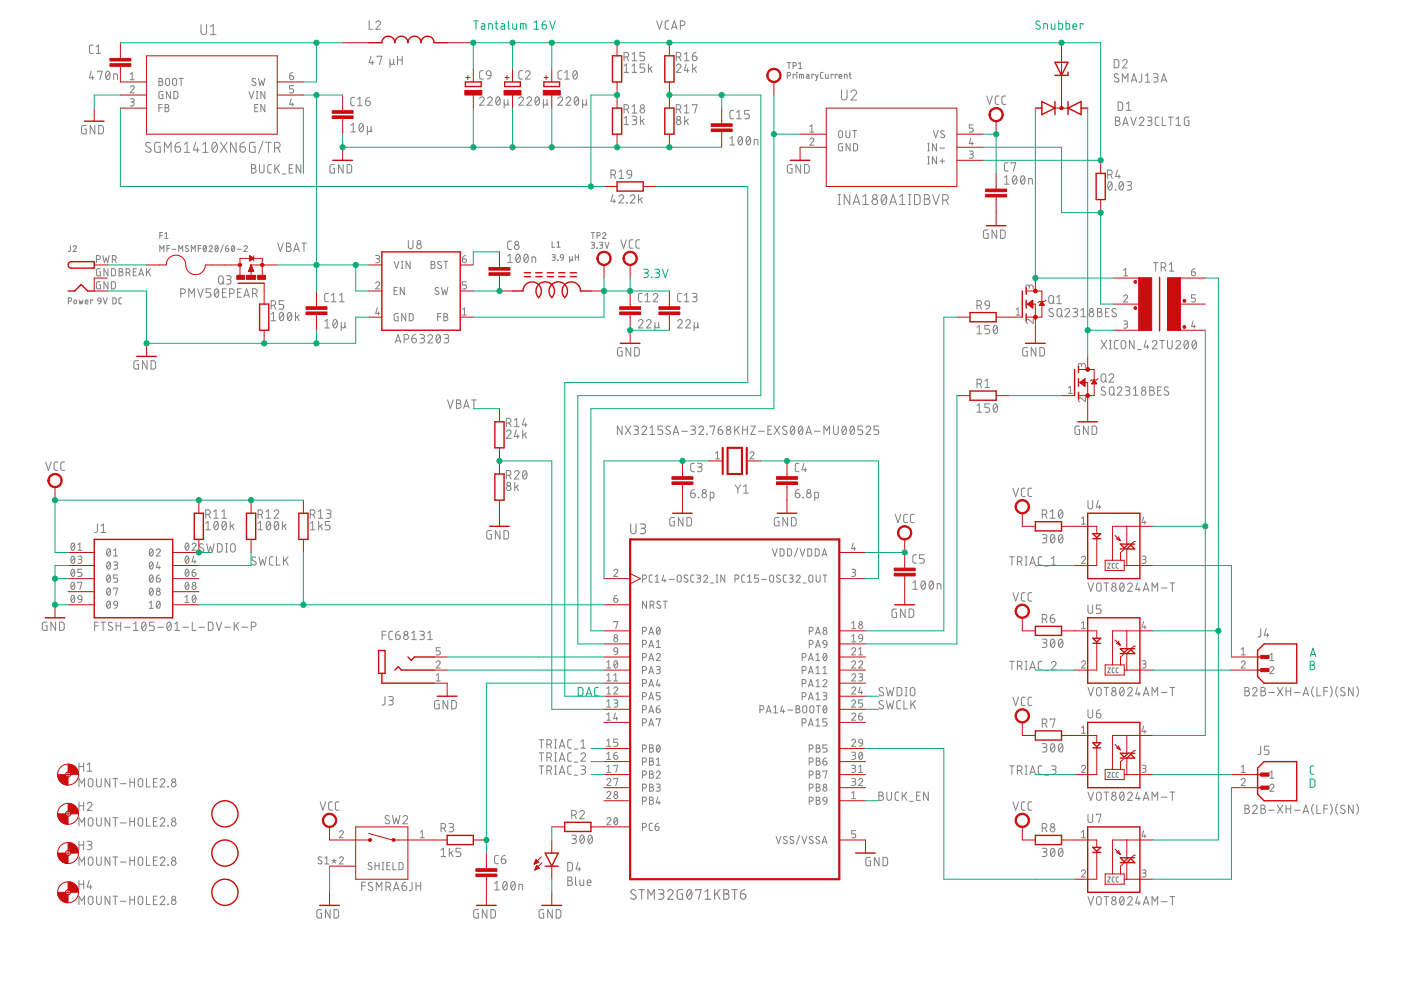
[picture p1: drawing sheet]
<svg xmlns="http://www.w3.org/2000/svg" width="297mm" height="210mm" viewBox="0 0 297 210" stroke-linecap="round" stroke-linejoin="round" font-family="sans-serif">
<g fill="none" stroke="#808080" stroke-width=".21">
<path d="M19.3 15.1l-.3 1.4h.9M19.6 16.1v.8M19.7 9.6h-.5l-.2 .3v1.2l.2 .2h.5M20.4 11.3h1M20.4 9.9l.5-.3v1.7M20.7 15.3v-.2h1l-.5 1.8M22.6 15.2l.3-.1a1.06 1.06 0 0 1 0 1.8 1.13 1.13 0 0 1-.3-1.7zM23.3 15.5l-.8 1M24.1 16.9v-1.2l.8 .1v1.1M27.6 18.5a.42 .42 0 0 1 .6-.3 .42 .42 0 0 1 .1 .6l-.7 .9h.8M27.6 15.7l.4-.3v1.5M27.6 16.9h.8"/>
<path d="M33.7 16.6l.7 .1v.5l-.3 .1a.42 .42 0 0 1 .4 .4 .42 .42 0 0 1-.4 .4h-.4zM33.7 17.3h.4M34.5 19.4h-.6l-.2 .2v1l.2 .3h.6v-.8h-.2M35.2 16.7l.3-.1 .3 .1 .2 1a.42 .42 0 0 1-.5 .4 .42 .42 0 0 1-.4-.4zM36.1 19.4v1.5l-.8-1.5v1.5M36.7 16.7l.5-.1 .2 .3v.8a.42 .42 0 0 1-.4 .4 .42 .42 0 0 1-.4-.4zM36.9 19.4h.6l.2 .2v1l-.2 .3h-.6zM38 16.6h.8M38.4 16.6v1.5M42.6 5.2v1.6a.59 .59 0 0 0 .6 .6 .59 .59 0 0 0 .6-.6v-1.6M44.6 5.7l.6-.5v2.1M44.6 7.3h1.2"/>
<path d="M52.8 19.4l.5 1.5 .5-1.5M54.2 16.7l-.2-.1a.36 .36 0 0 0-.5 .2 .36 .36 0 0 0 .1 .5l.5 .2a.41 .41 0 0 1-.1 .7 .41 .41 0 0 1-.6-.3M54.3 19.4h.4M54.5 19.4v1.5M54.8 16.6l.3 1.5 .4-1 .3 1 .4-1.5M56.2 19.4v1.5l-.9-1.5v1.5M61.4 16.1h.5a.42 .42 0 0 1 .3 .4 .42 .42 0 0 1-.4 .4 .42 .42 0 0 1-.4-.4zM62.1 15.4l-.6 .3-.1 .4M62.3 18.2h-.9v.6h.5a.43 .43 0 0 1 .4 .5 .43 .43 0 0 1-.4 .4h-.5M78.3 4.4v1.8h.8M78.7 11.9l-.4 1.4h.9M79 12.9v.8"/>
<path d="M79.7 4.8a.48 .48 0 0 1 .7-.3 .48 .48 0 0 1 .1 .7l-.8 1h1M80 12.1v-.2h1l-.5 1.8M82.7 13.3a.39 .39 0 0 0 .4 .4 .39 .39 0 0 0 .4-.4M82.7 12.5v1.8M83.5 12.5v1l.2 .2M84.3 11.9v1.8M84.3 12.7h1M85.3 11.9v1.8M102.5 15h-.6l-.2 .4v1.1l.2 .2 .6 .1M103.2 15.2l.3-.2 .5 .2 .1 .8-.9-.1-.1-.3zM104.1 16l-.2 .5-.6 .3M110.8 15h-.6l-.2 .4v1.1l.2 .2 .6 .1"/>
<path d="M111.4 15.4a.49 .49 0 0 1 .7-.4 .49 .49 0 0 1 .2 .8l-.9 1h1M119.1 15h-.5l-.3 .4 .1 1.3 .7 .1M119.7 16.8h1M119.7 15.4l.5-.4v1.8M121.7 15.1l.2-.1a1.06 1.06 0 0 1 0 1.8 1.09 1.09 0 0 1-.2-1.7zM122.3 15.4l-.8 1M132.3 12.1h.5a.49 .49 0 0 0 .5-.5 .49 .49 0 0 0-.5-.5h-.5v1.8M132.3 15.3h1M132.3 14l.5-.4v1.7M132.9 12.1l.4 .8M134 15.3h1M134 14l.5-.4v1.7"/>
<path d="M134 11.5l.5-.4v1.8M134 12.9h1M136.7 13.6h-1v.8h.6a.5 .5 0 0 1 .4 .5 .5 .5 0 0 1-.4 .4h-.6M136.7 11.1h-1v.8h.6a.51 .51 0 0 1 .4 .5 .51 .51 0 0 1-.4 .5h-.6M137.5 13.6v1.7M137.8 14.5l.5 .8M138.3 14.2l-.8 .6M139.2 4.4l.6 1.8 .6-1.8M141.8 4.4l-.5 .1-.3 .3 .1 1.2 .2 .2h.5M142.4 6.2l.6-1.8 .5 1.8M142.5 5.8h.9M143.4 14a.49 .49 0 0 1 .7-.4 .49 .49 0 0 1 .1 .8l-.8 .9h1"/>
<path d="M143.4 12.1h.5a.49 .49 0 0 0 .5-.5 .49 .49 0 0 0-.5-.5h-.5v1.8M144 12.1l.4 .8M144.3 5.4h.4a.5 .5 0 0 0 .5-.5 .5 .5 0 0 0-.5-.5h-.4v1.8M145.1 11.5l.5-.4v1.8M145.1 12.9h1M145.5 13.6l-.4 1.4h1M145.8 14.6v.7M146.8 11.9h.6a.49 .49 0 0 1 .4 .5 .49 .49 0 0 1-.5 .5 .49 .49 0 0 1-.5-.5zM146.9 13.6v1.7M147.2 14.5l.5 .8M147.6 11.1l-.5 .2-.3 .6M147.7 14.2l-.8 .6"/>
<path d="M166.9 16.1h.4a.36 .36 0 0 0 .3-.4 .36 .36 0 0 0-.3-.4h-.4v1.3M166.9 13.3h.7M167.3 13.3v1.2M168.1 14h.4a.35 .35 0 0 0 .3-.4 .35 .35 0 0 0-.3-.3h-.4v1.2M168.6 15.9v-.1h-.5v.8M168.9 15.3h.1M169 15.8v.8M169.3 13.5l.4-.2v1.2M169.3 14.5h.7M169.5 16.6v-.8l.8 .1 .1 .7M169.9 15.8v.8M171 15.8h.4l.1 .2v.6h-.4l-.1-.4 .5-.1"/>
<path d="M172.6 15.9v-.1h-.5v.8M172.9 15.8l.3 .8M173.5 15.8l-.4 1.2h-.2M174.5 15.3l-.4 .1-.1 .2v.8l.5 .2M175 15.8v.6l.2 .2h.4v-.8M176.6 15.9v-.1h-.4v.8M177.5 15.9v-.1h-.4v.8M177.9 16.2h.6a.3 .3 0 0 0-.2-.4 .3 .3 0 0 0-.4 .3l.1 .5h.5M178.4 19.1v1.5a.59 .59 0 0 0 .6 .6 .59 .59 0 0 0 .6-.6v-1.5M179 16.6v-.8l.6 .1v.7M180 15.8h.5M180.2 15.3v1.2l.3 .1"/>
<path d="M180.4 19.6a.58 .58 0 0 1 .8-.5 .58 .58 0 0 1 .2 .9l-1 1.2h1.2M236.2 12.6h.7l.2 .2 .1 1.1-.2 .4-.8 .1zM237.1 15.8l-.2-.1a.41 .41 0 0 0-.6 .1 .41 .41 0 0 0 .2 .6l.5 .3a.42 .42 0 0 1 .2 .5 .42 .42 0 0 1-.6 .2l-.4-.2M238 17.4v-1.8l.5 1 .6-1v1.8M238 13a.49 .49 0 0 1 .7-.4 .49 .49 0 0 1 .1 .8l-.8 1h1M239.8 17.4l.6-1.8 .6 1.8M240 17h.9M242.1 15.6l-.1 1.6-.2 .2h-.3M242.8 17.4h1M242.8 16l.5-.4v1.8M244.6 15.6h.6a.39 .39 0 0 1 .3 .4 .39 .39 0 0 1-.3 .4h-.4M245 16.4a.5 .5 0 0 1 .5 .5 .5 .5 0 0 1-.5 .5h-.4"/>
<path d="M246.2 17.4l.6-1.8 .6 1.8M246.3 17h.9M18.3 26.6h-.8l-.2 .2v1.2l.2 .3 .8 .1v-1h-.3M20.1 26.6v1.8l-1-1.8v1.8M20.9 26.6h.7l.3 .3v1l-.3 .4-.7 .1zM27.6 20.9l.7 .1 .1 .2-.1 .4h-.5M28 21.6a.42 .42 0 0 1 .4 .4 .42 .42 0 0 1-.4 .5h-.4M31.9 30.3a.53 .53 0 0 0-.8-.1 .53 .53 0 0 0 0 .9l.7 .3a.53 .53 0 0 1 .1 .8 .53 .53 0 0 1-.8 0l-.3-.2M33.7 22.8h.7M34 30.2h-.9l-.3 .3v1.5l.3 .3h.9v-1.2h-.4M34.4 22.2h-.7v1.5M34.9 32.3v-2.1l.7 1.1 .7-1.1v2.1"/>
<path d="M35 22.2l.7 .1v.4l-.3 .1a.42 .42 0 0 1 .5 .5 .42 .42 0 0 1-.5 .4h-.4zM35 22.8h.4M37.1 31.1h.7a.59 .59 0 0 1 .5 .7 .59 .59 0 0 1-.6 .5 .59 .59 0 0 1-.6-.6zM38.1 30.2l-.7 .2-.3 .7M39.1 32.3h1.2M39.1 30.6l.6-.4v2.1M41.5 30.2l-.5 1.6h1.2M41.8 31.3v1M43 32.3h1.2M43 30.6l.6-.4v2.1M45.2 30.3l.1-.1a.89 .89 0 0 1 .8 1.3l-.1 .2a.52 .52 0 0 1-.5 .6 .52 .52 0 0 1-.5-.6l-.1-.7zM46 30.6l-1 1.2"/>
<path d="M46.7 30.2l1.5 2.1M48.2 30.2l-1.5 2.1M50.1 30.2v2.1l-1.2-2.1v2.1M50.9 31.1h.7a.59 .59 0 0 1 .5 .7 .59 .59 0 0 1-.7 .5 .59 .59 0 0 1-.5-.6zM51.8 30.2l-.6 .2-.3 .7M53.3 34.9h.5a.4 .4 0 0 1 .4 .4 .4 .4 0 0 1-.4 .4 .49 .49 0 0 1 .5 .5 .49 .49 0 0 1-.5 .5h-.5zM53.3 35.7h.5M54 22.8h.5M54.1 30.2h-.9l-.3 .3v1.5l.3 .3h.9v-1.2h-.4M54.3 20.9h.4M54.7 22.2h-.7v1.5h.7M55 34.9v1.3a.49 .49 0 0 0 .5 .5 .49 .49 0 0 0 .5-.5v-1.3"/>
<path d="M55.8 29.9l-1 2.6M56.2 22.2v1.5l-.9-1.5v1.5M56.3 30.2h1.2M56.9 30.2v2.1M57.6 34.9h-.6l-.2 .4v1.1l.2 .3h.6M58.2 31.3h.6a.59 .59 0 0 0 .6-.5 .59 .59 0 0 0-.6-.6h-.6v2.1M58.3 34.9v1.8M58.7 35.6l.5 1.1M58.9 31.3l.5 1M59.2 34.9l-.9 1.1M59.8 36.9h.8M61.3 35.7h.6"/>
<path d="M61.7 20.9l-.3 1.2h.9M62 21.8v.7M62.1 34.9h-.8v1.8h.8M63.8 34.9v1.8l-1-1.8v1.8M70.9 34.9h-.6l-.3 .3v1.1l.2 .4h.7v-1h-.3M72.7 34.9v1.8l-.9-1.8v1.8M73.6 34.9h.6l.3 .4v1l-.3 .4h-.6zM74.4 26.6l.5-.4v1.8M74.4 28h1M75.2 20.6l-.6 .1-.2 .3v1.2l.2 .2h.6M75.8 22.4h1M75.8 21l.5-.4v1.8"/>
<path d="M76.3 26.3l.3-.1a1.06 1.06 0 0 1 0 1.8 1.15 1.15 0 0 1-.3-1.7zM77 26.6l-.8 1M77.5 21.4h.6a.5 .5 0 0 1 .4 .6 .5 .5 0 0 1-.5 .4 .5 .5 0 0 1-.5-.5zM77.9 27.6a.39 .39 0 0 0 .4 .4 .39 .39 0 0 0 .4-.4M77.9 26.8v1.8M78.3 20.6l-.5 .2-.3 .6M78.7 26.8v1l.2 .2M101.7 20.9a.48 .48 0 0 1 .7-.3 .48 .48 0 0 1 .1 .7l-.8 1h1M103.4 20.9a.49 .49 0 0 1 .7-.3 .49 .49 0 0 1 .1 .7l-.8 1h1M105.3 20.7l.3-.2a1.03 1.03 0 0 1 0 1.8 1.13 1.13 0 0 1-.3-1.6zM106 20.9l-.8 1M106.9 21.9a.39 .39 0 0 0 .4 .4 .39 .39 0 0 0 .4-.4"/>
<path d="M106.9 21.1v1.8M107.7 21.1v1l.2 .2M110 20.9a.48 .48 0 0 1 .7-.3 .48 .48 0 0 1 .1 .7l-.8 1h1M111.7 20.9a.49 .49 0 0 1 .7-.3 .49 .49 0 0 1 .1 .7l-.8 1h1M113.6 20.7l.3-.2a1.06 1.06 0 0 1 0 1.8 1.15 1.15 0 0 1-.3-1.6zM114.3 20.9l-.8 1M115.2 21.9a.39 .39 0 0 0 .4 .4 .39 .39 0 0 0 .4-.4M115.2 21.1v1.8M116 21.1v1l.2 .2M118.3 20.9a.49 .49 0 0 1 .7-.3 .49 .49 0 0 1 .1 .7l-.8 1h1M120 20.9a.49 .49 0 0 1 .7-.3 .49 .49 0 0 1 .2 .7l-.9 1h1M121.9 20.7l.3-.2a1.06 1.06 0 0 1 0 1.8 1.11 1.11 0 0 1-.3-1.6z"/>
<path d="M122.6 20.9l-.8 1M123.5 21.9a.39 .39 0 0 0 .4 .4 .39 .39 0 0 0 .4-.4M123.5 21.1v1.8M124.3 21.1v1l.2 .2M129.5 37h.5a.5 .5 0 0 0 .5-.5 .5 .5 0 0 0-.5-.5h-.5v1.8M130.1 37l.4 .8M131.2 37.8h1M131.2 36.4l.5-.4v1.8M132.3 23.2h.5a.49 .49 0 0 0 .5-.5 .49 .49 0 0 0-.5-.5h-.5v1.8M132.3 25.1l.5-.4v1.7M132.3 26.4h1M132.9 23.2l.4 .8"/>
<path d="M133.1 36.2l.2-.1 .5 .1 .1 .8-.8-.1-.2-.3zM133.9 37l-.2 .6-.6 .2M134 24.7h.6a.39 .39 0 0 1 .4 .4 .39 .39 0 0 1-.4 .3h-.4M134 22.6l.5-.4v1.8M134 24h1M134.5 25.4a.5 .5 0 0 1 .5 .5 .5 .5 0 0 1-.5 .5h-.5M135.8 24.7v1.7M136.1 25.6l.5 .8M136.6 25.3l-.8 .5M143.4 23.2h.5a.49 .49 0 0 0 .5-.5 .49 .49 0 0 0-.5-.5h-.5v1.8M144 23.2l.4 .8M145.1 22.6l.5-.4v1.8"/>
<path d="M145.1 24h1M145.2 24.7v1.7M145.5 25.6l.4 .8M145.9 25.3l-.7 .5M146.8 22.4v-.2h1l-.5 1.8M154.7 29.4l.5-.4v1.7M154.7 30.7h1M155.5 23.4l-.5 .1-.3 .3 .1 1.1 .2 .3h.5M156.2 25.2h1M156.2 23.8l.5-.4v1.8M156.7 29.1l.3-.1a1.06 1.06 0 0 1 0 1.7 1.11 1.11 0 0 1-.3-1.6zM157.4 29.4l-.9 .9"/>
<path d="M158.4 29.1l.3-.1a1.06 1.06 0 0 1 0 1.7 1.11 1.11 0 0 1-.3-1.6zM158.9 23.4h-1v.8h.6a.51 .51 0 0 1 .4 .5 .51 .51 0 0 1-.4 .5h-.6M159 29.4l-.7 .9M159.9 30.7v-1.2l.8 .2v1M167.9 34.9h-.6l-.3 .3-.1 1.1 .3 .4h.7v-1h-.3M169.8 34.9v1.8l-1-1.8v1.8M170.6 34.9h.6l.3 .4 .1 .9-.4 .5h-.6zM171.7 29.6a.42 .42 0 0 1 .6-.3 .42 .42 0 0 1 .1 .6l-.7 .9h.9M171.7 28h.9M171.7 26.8l.4-.3v1.5M177.9 27.8l.3-.1 .3 .1 .1 1a.42 .42 0 0 1-.4 .4 .42 .42 0 0 1-.4-.4zM178.6 30.5h-.5l-.3 .2 .1 1.2 .7 .1v-.9h-.2"/>
<path d="M179.3 27.7v1.1a.42 .42 0 0 0 .5 .4 .42 .42 0 0 0 .4-.4v-1.1M180.2 30.5v1.5l-.8-1.5v1.5M180.8 27.7h.8M181 30.5h.6l.2 .2v1l-.2 .3h-.6zM181.2 27.7v1.5M196.7 32h.3M196.7 30.5h.3M196.7 34.8h.3M196.7 33.2h.3M196.9 30.5v1.5M196.9 33.2v1.6M197.9 27.7l.5 1.5 .5-1.5"/>
<path d="M198.5 30.5v1.5l-.8-1.5v1.5M198.5 33.2v1.6l-.8-1.6v1.6M199.3 34.2h1M199.3 31.4h1M199.8 33.7v1M200.2 27.8a.4 .4 0 0 0-.6-.1 .4 .4 0 0 0-.1 .6l.6 .3a.42 .42 0 0 1 0 .6 .42 .42 0 0 1-.7-.2M205.5 32h.7l.2 .3-.2 .4h-.5M205.8 29.3l-.3 1.1h.9M205.9 32.7a.42 .42 0 0 1 .5 .4 .42 .42 0 0 1-.5 .4h-.4M206.1 30.1v.7M206.4 26.5h-.9v.7h.5a.43 .43 0 0 1 .4 .4 .43 .43 0 0 1-.4 .4h-.5M209.2 20.4l.6 1.7 .6-1.7"/>
<path d="M211.8 20.4h-.6l-.2 .4v1.1l.2 .2h.6M213 37.7l.4-.4v1.8M213 39.1h.9M213.2 20.4h-.5l-.3 .4v1.1l.3 .2h.5M213.7 34.5h-.5l-.2 .4v1.1l.2 .2 .5 .1M214.4 34.7v-.2h.9l-.4 1.8M214.9 37.4l.2-.1a1.03 1.03 0 0 1 0 1.8 1.14 1.14 0 0 1-.2-1.7zM215.5 37.7l-.7 1M216.6 37.4l.3-.1a1.06 1.06 0 0 1 0 1.8 1.12 1.12 0 0 1-.3-1.7zM217.3 37.7l-.8 1M218.1 39.1v-1.2l.8 .1v1.1M234.8 37h.5a.5 .5 0 0 0 .5-.5 .5 .5 0 0 0-.5-.5h-.5v1.8"/>
<path d="M235.1 38.6l.2-.1a1.04 1.04 0 0 1 0 1.8 1.13 1.13 0 0 1-.2-1.7zM235.4 37l.4 .8M235.7 38.9l-.8 1M236.5 24.8h.5a.39 .39 0 0 1 .4 .4 .39 .39 0 0 1-.4 .4 .5 .5 0 0 1 .5 .5 .5 .5 0 0 1-.5 .5h-.5zM236.5 25.6h.5M236.9 36l-.4 1.4h1M237.1 21.6l.6 .1 .3 .3v1.1l-.3 .3h-.6zM237.2 37v.8M237.4 38.6l.3-.1a1.04 1.04 0 0 1 0 1.8 1.09 1.09 0 0 1-.3-1.7zM238 26.6l.6-1.8 .6 1.8M238.1 38.9l-.8 1M238.2 26.2h.9"/>
<path d="M238.8 23.4h1M238.8 22l.5-.4v1.8M238.9 38.5h.6a.39 .39 0 0 1 .4 .4 .39 .39 0 0 1-.4 .4h-.4M239.4 39.3a.49 .49 0 0 1 .5 .5 .49 .49 0 0 1-.5 .5h-.5M239.7 24.8l.6 1.8 .6-1.8M241.5 25.2a.49 .49 0 0 1 .7-.3 .49 .49 0 0 1 .2 .7l-.9 1h1M243.2 24.8h.6a.39 .39 0 0 1 .4 .4 .39 .39 0 0 1-.4 .4h-.4M243.7 25.6a.5 .5 0 0 1 .5 .5 .5 .5 0 0 1-.5 .5h-.5M245.7 24.8h-.5l-.3 .4 .1 1.2 .2 .2h.5M246.4 24.8v1.8h.8M247.7 24.8h1M248.2 24.8v1.8"/>
<path d="M249.3 26.6h1M249.3 25.2l.5-.4v1.8M252.1 24.8h-.8l-.2 .3v1.1l.2 .4h.8v-1h-.3M14.9 52.1v1.1l-.4 .1M15.5 52.3a.35 .35 0 0 1 .5-.2 .35 .35 0 0 1 .1 .5l-.6 .7h.7M20.4 55h.5a.42 .42 0 0 0 .4-.4 .42 .42 0 0 0-.4-.4h-.5v1.5M21.3 57h-.6l-.2 .2-.1 .9 .3 .4h.6v-.9h-.3M21.3 59.7l-.6 .1-.2 .1-.1 1 .3 .3 .6 .1v-.9h-.3M21.8 54.2l.3 1.5 .4-1 .3 1 .4-1.5M22.9 57v1.5l-.9-1.5v1.5M22.9 59.7v1.6l-.9-1.6v1.6M23.6 57h.6l.2 .2v1l-.2 .2-.6 .1z"/>
<path d="M23.6 59.7l.6 .1 .2 .2v1l-.2 .2-.6 .1zM23.8 55h.4a.42 .42 0 0 0 .5-.4 .42 .42 0 0 0-.5-.4h-.4v1.5M24.3 55l.4 .7M25.3 57l.6 .1v.4l-.2 .1a.42 .42 0 0 1 .4 .5 .42 .42 0 0 1-.4 .4h-.4zM25.3 57.6h.4M26.7 57.8h.5a.42 .42 0 0 0 .4-.4 .42 .42 0 0 0-.4-.4h-.5v1.5M27.2 57.8l.4 .7M28.3 57.6h.5M28.9 57h-.6v1.5h.6M29.4 58.5l.5-1.5 .5 1.5M29.5 58.1h.8M31.1 57v1.5"/>
<path d="M31.4 57.6l.5 .9M31.9 57l-.8 .9M33.9 53.3v-1.2l.4 .7 .5-.7v1.2M33.9 49.9h.6M34.5 49.3h-.6v1.3M34.9 50.6h.7M34.9 49.6l.4-.3v1.3M35.4 52.6h.5M35.9 52.1h-.5v1.2M36.4 52.9h.9M37.9 53.3v-1.2l.4 .7 .4-.7v1.2M39.9 52.2a.32 .32 0 0 0-.5-.1 .32 .32 0 0 0 .1 .5l.4 .2a.32 .32 0 0 1 0 .5 .32 .32 0 0 1-.5 0l-.1-.1"/>
<path d="M40.6 53.3v-1.2l.4 .7 .4-.7v1.2M42 52.6h.6M42.6 52.1h-.6v1.2M43.2 52.2l.2-.1a.7 .7 0 0 1 .4 .6 .7 .7 0 0 1-.5 .6l-.2-.6zM43.7 52.3l-.6 .8M44.3 52.3a.35 .35 0 0 1 .5-.2 .35 .35 0 0 1 .1 .5l-.6 .7h.7M45.7 52.2l.2-.1a.74 .74 0 0 1 0 1.2 .81 .81 0 0 1-.2-1.1zM46.2 52.3l-.6 .8M46.5 58.7l.3-.2 .4 .2 .1 1.1a.5 .5 0 0 1-.5 .4 .5 .5 0 0 1-.5-.4zM47.1 59.8l.4 .4M47.3 51.9l-.5 1.6M47.8 52.6h.4a.35 .35 0 0 1 .3 .4 .35 .35 0 0 1-.4 .3 .35 .35 0 0 1-.3-.3z"/>
<path d="M48 58.5h.6a.4 .4 0 0 1 .4 .4 .4 .4 0 0 1-.4 .4h-.4M48.4 52.1l-.5 .2-.1 .3M48.5 59.3a.49 .49 0 0 1 .5 .5 .49 .49 0 0 1-.5 .4h-.5M49.2 52.2l.2-.1a.68 .68 0 0 1 .4 .6 .68 .68 0 0 1-.5 .6l-.2-.6zM49.7 52.3l-.6 .8M50.3 52.9h.9M51.7 52.3a.35 .35 0 0 1 .5-.2 .35 .35 0 0 1 .1 .5l-.6 .7h.7M58.9 51.5l.6 1.8 .5-1.8M60.7 51.5h.5a.39 .39 0 0 1 .4 .4 .39 .39 0 0 1-.4 .4 .5 .5 0 0 1 .5 .5 .5 .5 0 0 1-.5 .5h-.5zM60.7 52.3h.5M62.3 53.3l.6-1.8 .6 1.8M62.4 52.9h.9"/>
<path d="M64 51.5h1M64.5 51.5v1.8M79.7 54.2h.6l.2 .2-.2 .4-.5 .1M80.1 54.9a.42 .42 0 0 1 .4 .4 .42 .42 0 0 1-.4 .4h-.4M83.6 55.4l.5 1.5 .5-1.5M85.1 56.9h.3M85.1 55.4h.3M85.3 55.4v1.5M86.6 51v1.3a.5 .5 0 0 0 .5 .5 .5 .5 0 0 0 .5-.5v-1.3M87 55.4v1.5l-.9-1.5v1.5M91.4 55.4l.7 .1v.5l-.3 .1a.42 .42 0 0 1 .4 .4 .42 .42 0 0 1-.4 .4h-.4zM91.4 56.1h.4"/>
<path d="M93.5 55.5l-.2-.1a.36 .36 0 0 0-.4 .2 .36 .36 0 0 0 .1 .4l.5 .3a.35 .35 0 0 1 .1 .5 .35 .35 0 0 1-.5 .1l-.3-.2M94.1 55.4h.9M94.5 55.4v1.5M98 54.9h.6a.42 .42 0 0 1 .3 .4 .42 .42 0 0 1-.5 .4 .42 .42 0 0 1-.4-.4zM98.7 54.2l-.5 .3-.2 .4M98.9 59.7h-.9v.7h.6a.43 .43 0 0 1 .3 .4 .43 .43 0 0 1-.3 .5h-.6M107.6 54.3l.5-.4v1.8M107.6 55.7h1M108.4 51.1l-.5 .1-.3 .3 .1 1.2 .2 .2h.5M109.6 54l.2-.1a1.06 1.06 0 0 1 0 1.8 1.11 1.11 0 0 1-.2-1.7zM110.2 54.3l-.7 1M111.3 54l.2-.1a1.06 1.06 0 0 1 0 1.8 1.09 1.09 0 0 1-.2-1.7z"/>
<path d="M111.9 54.3l-.8 1M112.8 55.7v-1.2l.7 .1 .1 1.1M117.1 54h.5l.1 .2v.2l-.5 .1M117.1 51.2v1.2h.5M117.4 54.5l.3 .2v.2l-.2 .3h-.4M118.1 52.4h.7M118.1 51.5l.3-.3v1.2M118.2 55.2h.1M118.9 54h.5l.1 .7-.6-.1zM119.5 54.7l-.1 .3-.5 .2M120.8 54.9l.2 .3h.2l.1-.3M120.8 54.4v1.2"/>
<path d="M121.3 54.4v.7l.2 .1M122 54.5h.6M122 54v1.2M122.6 54v1.2M125.3 51.4h.6l.1 .2-.1 .3h-.4M125.3 49.3h.7M125.7 51.9a.35 .35 0 0 1 .3 .4 .35 .35 0 0 1-.3 .3h-.4M125.7 49.3v1.3M126.5 52.6h.1M126.6 50h.3a.35 .35 0 0 0 .4-.4 .35 .35 0 0 0-.4-.3h-.3v1.3M127.1 51.4h.5l.2 .2-.2 .3h-.4M127.4 51.9a.35 .35 0 0 1 .4 .4 .35 .35 0 0 1-.4 .3h-.3"/>
<path d="M127.8 49.6a.35 .35 0 0 1 .5-.3 .35 .35 0 0 1 .1 .6l-.6 .7h.7M128.3 51.4l.4 1.2 .4-1.2M129.9 41.3l-.4 1.4h1M130.2 42.3v.8M131.2 41.7a.49 .49 0 0 1 .7-.4 .49 .49 0 0 1 .2 .8l-.9 1h1M131.6 50.8l.6 1.8 .6-1.8M132.9 43l.1 .1zM133.6 41.7a.49 .49 0 0 1 .7-.4 .49 .49 0 0 1 .2 .8l-.9 1h1M134.2 50.8l-.6 .1-.2 .3v1.2l.2 .2h.6M135.4 41.3v1.8M135.6 50.8l-.5 .1-.3 .3 .1 1.2 .2 .2h.5M135.7 42.2l.5 .9"/>
<path d="M136.2 41.9l-.8 .6M177.7 43.4h.5M177.7 41.3h.5M177.9 41.3v2.1M180.2 41.3v2.1l-1.2-2.1v2.1M180.9 43.4l.7-2.1 .7 2.1M181 42.8h1.1M182.9 43.4h1.2M182.9 41.7l.6-.4v2.1M187.1 41.4l.1-.1a.9 .9 0 0 1 .8 1.3l-.1 .2a.52 .52 0 0 1-.5 .6 .52 .52 0 0 1-.5-.6l-.1-.7zM187.9 41.7l-1 1.2M188.7 43.4l.7-2.1 .7 2.1"/>
<path d="M188.8 42.8h1.1M190.7 43.4h1.2M190.7 41.7l.6-.4v2.1M192.6 43.4h.5M192.6 41.3h.5M192.9 41.3v2.1M193.9 41.3h.8l.4 .4v1.3l-.4 .3-.8 .1zM196 41.3h.6a.47 .47 0 0 1 .5 .4 .47 .47 0 0 1-.5 .5 .59 .59 0 0 1 .6 .6 .59 .59 0 0 1-.6 .6h-.6zM196 42.2h.6M197.7 41.3l.7 2.1 .8-2.1M199.9 42.4h.6a.59 .59 0 0 0 .5-.6 .59 .59 0 0 0-.5-.5h-.6v2.1M200.6 42.4l.5 1"/>
<path d="M209.5 48.8h-.7l-.3 .2v1.3l.3 .2h.7v-.9h-.3M211.3 48.8v1.7l-1-1.7v1.7M212.2 48.8h.6l.3 .3v1.1l-.3 .3h-.6zM236.5 40.2l.1 .1zM238.2 57.3l.5-.3v1.5M238.2 58.5h.9M244.5 55.7h1M245 55.7v1.8M246.2 56.7h.5a.5 .5 0 0 0 .5-.5 .5 .5 0 0 0-.5-.5h-.5v1.8M246.8 56.7l.4 .8M247.9 56.1l.5-.4v1.8M247.9 57.5h1"/>
<path d="M252.6 57.6h.5a.42 .42 0 0 1 .4 .5 .42 .42 0 0 1-.5 .4 .42 .42 0 0 1-.4-.4zM253.3 57l-.5 .2-.2 .4M14.5 63.9h.4a.35 .35 0 0 0 .3-.4 .35 .35 0 0 0-.3-.3h-.4v1.2M15.8 63.6h.2l.2 .1-.1 .7-.4-.1zM16.7 63.6l.3 .8 .2-.5 .2 .5 .2-.8M18.1 64h.5a.3 .3 0 0 0-.1-.4 .3 .3 0 0 0-.4 .3l.1 .5h.4M19.6 63.7v-.1h-.4v.8M20.8 63.2h.5l.1 .7-.6-.1zM21.4 63.9l-.1 .3-.5 .2M21.9 63.2l.4 1.2 .4-1.2M23.9 63.2h.5l.2 .2v.8l-.2 .2h-.5zM25.8 63.2h-.5l-.1 .2 .1 .9 .5 .1"/>
<path d="M29.4 76.5h-.6l-.4 .2v1.3l.2 .2 .8 .1v-1h-.3M31.2 76.5v1.8l-1-1.8v1.8M32 76.5h.7l.3 .3v1.1l-.3 .3-.7 .1zM38.3 62.2h.5a.5 .5 0 0 0 .5-.5 .5 .5 0 0 0-.5-.5h-.5v1.8M40 63v-1.8l.6 1 .6-1v1.8M41.9 61.2l.6 1.8 .6-1.8M44.7 61.2h-1v.8h.6a.51 .51 0 0 1 .4 .5 .51 .51 0 0 1-.4 .5h-.6M45.6 61.4l.3-.2a1.06 1.06 0 0 1 0 1.8 1.09 1.09 0 0 1-.3-1.6zM46.3 61.6l-.8 1M47.2 62h.6M48 61.2h-.8v1.8h.8M48.7 62.2h.5a.5 .5 0 0 0 .5-.5 .5 .5 0 0 0-.5-.5h-.5v1.8"/>
<path d="M50.4 62h.5M51.2 61.2h-.8v1.8h.8M51.7 63l.6-1.8 .6 1.8M51.8 62.6h.9M53.6 62.2h.5a.5 .5 0 0 0 .4-.5 .5 .5 0 0 0-.4-.5h-.5v1.8M54.1 62.2l.4 .8M57.5 64.7h.5a.5 .5 0 0 0 .5-.4 .5 .5 0 0 0-.5-.5h-.5v1.7M57.5 66.6l.5-.4v1.8M57.5 68h1M58.1 64.7l.4 .8M59.4 66.3l.3-.1a1.03 1.03 0 0 1 0 1.8 1.14 1.14 0 0 1-.3-1.7zM60.1 66.6l-.8 1"/>
<path d="M60.2 63.8h-1v.8h.6a.5 .5 0 0 1 .4 .4 .5 .5 0 0 1-.4 .5h-.6M61.1 66.3l.3-.1a1.06 1.06 0 0 1 0 1.8 1.12 1.12 0 0 1-.3-1.7zM61.8 66.6l-.8 1M62.7 66.2v1.8M63 67.2l.4 .8M63.4 66.8l-.7 .6M68.8 68.1l.5-.3v1.7M68.8 69.5h1M69.6 62.2h-.5l-.3 .4 .1 1.1 .2 .2 .5 .1M70.3 64h.9M70.3 62.6l.5-.4v1.8M70.8 67.9l.2-.1a1.03 1.03 0 0 1 0 1.7 1.14 1.14 0 0 1-.2-1.6z"/>
<path d="M71.4 68.1l-.7 1M72 64h1M72 62.6l.5-.4v1.8M72.3 69.1a.39 .39 0 0 0 .4 .4 .39 .39 0 0 0 .4-.4M72.3 68.3v1.8M73.1 68.3v1l.2 .2M79.7 60.1a.42 .42 0 0 1 .5-.4 .42 .42 0 0 1 .2 .7l-.7 .9h.8M80 65.3l-.3 1.2h.8M80.2 66.1v.7M83.6 61.6h.5M83.8 72.7l.6-1.8 .6 1.8M83.9 72.3h.9"/>
<path d="M84.2 60.9h-.6v1.6h.6M84.4 66.5h-.5l-.3 .2v1l.2 .3h.6v-.8h-.2M85.7 71.9h.5a.5 .5 0 0 0 .5-.5 .5 .5 0 0 0-.5-.5h-.5v1.8M85.7 60.9v1.6l-.8-1.6v1.6M86 66.5v1.5l-.8-1.5v1.5M86.8 66.5h.5l.3 .3v.8l-.3 .4h-.5zM87.3 71.7h.6a.49 .49 0 0 1 .4 .6 .49 .49 0 0 1-.5 .4 .49 .49 0 0 1-.5-.5zM88.1 70.9l-.6 .4-.2 .4M89 70.9h.6a.4 .4 0 0 1 .4 .4 .4 .4 0 0 1-.4 .4h-.4M89.5 71.7a.49 .49 0 0 1 .5 .5 .49 .49 0 0 1-.5 .5h-.5M90.7 71.3a.49 .49 0 0 1 .7-.3 .49 .49 0 0 1 .2 .7l-.9 1h1M92.6 71.1l.3-.2a1.06 1.06 0 0 1 0 1.8 1.13 1.13 0 0 1-.3-1.6z"/>
<path d="M92.8 67.2h.7M93 61.1a.4 .4 0 0 0-.6-.1 .4 .4 0 0 0-.1 .5l.6 .3a.42 .42 0 0 1-.1 .7 .42 .42 0 0 1-.6-.2M93.3 71.3l-.8 1M93.5 66.5h-.7v1.5M93.6 60.9l.3 1.6 .4-1.1 .3 1.1 .4-1.6M94.1 66.5l.7 .1 .1 .3-.4 .3a.42 .42 0 0 1 .5 .4 .42 .42 0 0 1-.5 .4h-.4zM94.1 67.2h.4M94.1 70.9h.6a.4 .4 0 0 1 .4 .4 .4 .4 0 0 1-.4 .4h-.4M94.6 71.7a.49 .49 0 0 1 .5 .5 .49 .49 0 0 1-.5 .5h-.5M98 66.8h.9M98 65.6l.5-.3v1.5M131.9 73.7h-.6l-.3 .3-.1 1.1 .3 .4h.7v-1h-.3"/>
<path d="M133.7 73.7v1.8l-1-1.8v1.8M134.6 73.7h.6l.3 .3 .1 1-.4 .5h-.6zM135.4 68.1a.48 .48 0 0 1 .6-.3 .48 .48 0 0 1 .2 .7l-.8 1h.9M136.1 62.2h-.5l-.2 .4v1.1l.2 .2 .5 .1M136.8 64h1M136.8 62.6l.5-.4v1.8M137.1 68.1a.49 .49 0 0 1 .6-.3 .49 .49 0 0 1 .2 .7l-.8 1h.9M138.5 62.6a.48 .48 0 0 1 .7-.4 .48 .48 0 0 1 .1 .8l-.8 1h1M138.9 69.1a.4 .4 0 0 0 .4 .4 .4 .4 0 0 0 .4-.4M138.9 68.3v1.8M139.7 68.3v1l.1 .2M143.7 68.1a.49 .49 0 0 1 .7-.3 .49 .49 0 0 1 .1 .7l-.8 1h1"/>
<path d="M144.5 62.2h-.6l-.2 .4v1.1l.2 .2 .6 .1M145.1 62.6l.5-.4v1.8M145.1 64h1M145.4 68.1a.49 .49 0 0 1 .7-.3 .49 .49 0 0 1 .1 .7l-.8 1h1M146.8 62.2h.6a.39 .39 0 0 1 .4 .4 .39 .39 0 0 1-.4 .4h-.4M147.2 69.1a.39 .39 0 0 0 .4 .4 .39 .39 0 0 0 .4-.4M147.2 68.3v1.8M147.3 63a.5 .5 0 0 1 .5 .5 .5 .5 0 0 1-.5 .5h-.5M148 68.3v1l.2 .2M207.1 64.7h.5a.5 .5 0 0 0 .5-.4 .5 .5 0 0 0-.5-.5h-.5v1.7M207.1 69.4l.5-.4v1.8M207.1 70.8h1"/>
<path d="M207.7 64.7l.4 .8M208.9 63.9l.3-.1h.4l.2 .3v.6l-.9-.1zM209.8 64.7l-.2 .6-.6 .2M209.8 69h-1v.8h.6a.51 .51 0 0 1 .4 .5 .51 .51 0 0 1-.4 .5h-.6M210.8 69.1l.2-.1a1.06 1.06 0 0 1 0 1.8 1.17 1.17 0 0 1-.2-1.7zM211.4 69.4l-.8 1M215.4 65.6l.5-.3v1.5M215.4 66.8h.9M217.8 73.7h-.6l-.3 .3-.1 1.1 .3 .4h.7v-1h-.3M218.2 60.8a.42 .42 0 0 1 .4-.4 .42 .42 0 0 1 .5 .4v.5M218.2 61.1v-.5l-.4-.2-.2 .2-.1 .7M219.1 67.7v.9l-.9-.8a.41 .41 0 0 0-.6 .2 .41 .41 0 0 0 .3 .6"/>
<path d="M219.6 73.7v1.8l-.9-1.8v1.8M220.5 73.7h.6l.3 .3v1.1l-.3 .4h-.6zM222.5 62.8l.3-.2 .4 .2 .2 1.1a.49 .49 0 0 1-.5 .5 .49 .49 0 0 1-.5-.5zM223.2 64l.4 .4M223.3 65.6a.45 .45 0 0 0-.7-.2 .45 .45 0 0 0-.1 .6l.7 .4a.42 .42 0 0 1 .1 .6 .42 .42 0 0 1-.6 .1l-.3-.2M224 63l.5-.4v1.8M224 64.4h1M224.2 65.6l.3-.2 .5 .2 .1 1.1a.49 .49 0 0 1-.5 .5 .49 .49 0 0 1-.5-.5zM224.9 66.8l.4 .4M225.8 65.8a.48 .48 0 0 1 .7-.4 .48 .48 0 0 1 .1 .8l-.8 1h1M227.5 65.4h.6a.39 .39 0 0 1 .4 .4 .39 .39 0 0 1-.4 .4h-.4M228 66.2a.49 .49 0 0 1 .5 .5 .49 .49 0 0 1-.5 .5h-.5"/>
<path d="M229.2 67.2h1M229.2 65.8l.5-.4v1.8M229.3 77.4a.42 .42 0 0 1 .4-.4 .42 .42 0 0 1 .4 .4v.5M229.3 77.7v-.5l-.4-.2-.2 .2-.1 .7M232.7 65.4h.5a.39 .39 0 0 1 .4 .4 .39 .39 0 0 1-.4 .4 .49 .49 0 0 1 .5 .5 .49 .49 0 0 1-.5 .5h-.5zM232.7 66.2h.5M233.4 72.2l1.2 1.8M233.6 79.4l.3-.1 .4 .1 .1 1.1a.5 .5 0 0 1-.5 .5 .5 .5 0 0 1-.5-.5zM234.4 66.2h.5M234.6 72.2l-1.2 1.8M235.1 79.7a.49 .49 0 0 1 .7-.4 .49 .49 0 0 1 .2 .7l-.9 1h1M235.2 65.4h-.8v1.8h.8"/>
<path d="M235.2 74h.4M235.2 72.2h.4M235.4 72.2v1.8M236.6 65.6l-.2-.2a.41 .41 0 0 0-.5 .2 .41 .41 0 0 0 .1 .5l.5 .3a.45 .45 0 0 1 .1 .7 .45 .45 0 0 1-.7 0l-.2-.2M237.1 72.2h-.6l-.2 .4v1.1l.2 .2 .6 .1M237.8 72.4l.3-.2 .5 .2 .1 1.1a.5 .5 0 0 1-.5 .5 .5 .5 0 0 1-.5-.5zM238.2 62.8a.42 .42 0 0 1 .6-.3 .42 .42 0 0 1 .2 .7l-.8 .8h.9M238.2 68.1h.7l.2 .2-.2 .4h-.5M238.7 68.7a.42 .42 0 0 1 .4 .5 .42 .42 0 0 1-.4 .4h-.5M240.5 72.2v1.8l-1-1.8v1.8M241.2 74.1h.7M243 72.2l-.4 1.4h1"/>
<path d="M243.3 73.2v.8M244.3 72.6a.48 .48 0 0 1 .7-.4 .48 .48 0 0 1 .1 .8l-.8 1h1M245.9 72.2h1M246.4 72.2v1.8M247.5 72.2v1.3a.49 .49 0 0 0 .5 .5 .49 .49 0 0 0 .5-.5v-1.3M249.3 72.6a.49 .49 0 0 1 .7-.4 .49 .49 0 0 1 .1 .8l-.8 1h1M251.2 72.3l.3-.1a1.06 1.06 0 0 1 0 1.8 1.09 1.09 0 0 1-.3-1.7zM251.9 72.6l-.8 1M252.9 72.3l.3-.1a1.03 1.03 0 0 1 0 1.8 1.11 1.11 0 0 1-.3-1.7zM253 68.1l-.4 1.1h.9M253.2 68.9v.7M253.5 62.5h-.9v.7h.5a.43 .43 0 0 1 .4 .4 .43 .43 0 0 1-.4 .4h-.5"/>
<path d="M253.6 72.6l-.8 1M9.7 98l.6 1.7 .6-1.7M12.3 98h-.6l-.2 .3v1.2l.2 .2h.6M13.7 98h-.6l-.2 .3v1.2l.2 .2h.6M94.9 84.8l.6 1.8 .6-1.8M96.8 84.8h.5a.39 .39 0 0 1 .4 .4 .39 .39 0 0 1-.4 .4 .5 .5 0 0 1 .5 .5 .5 .5 0 0 1-.5 .5h-.5zM96.8 85.6h.5M98.3 86.6l.6-1.8 .6 1.8M98.4 86.1h.9M100 84.8h1M100.5 84.8v1.8M107.4 91.6a.49 .49 0 0 1 .6-.4 .49 .49 0 0 1 .2 .7l-.8 1h1"/>
<path d="M107.4 89.7h.5a.49 .49 0 0 0 .4-.5 .49 .49 0 0 0-.4-.5h-.5v1.8M107.9 89.7l.5 .8M109.1 89.1l.5-.4v1.8M109.1 90.5h.9M109.5 91.2l-.4 1.3h.9M109.7 92.2v.7M110.8 91.2v1.7M111 99.9l.3-.1a1.06 1.06 0 0 1 0 1.8 1.11 1.11 0 0 1-.3-1.7zM111.2 88.7l-.4 1.4h.9M111.2 92.1l.4 .8M111.5 89.7v.8M111.6 91.8l-.8 .6"/>
<path d="M131.9 90.3v1.8l-1-1.8v1.8M132.6 90.3l1.2 1.8M133.8 90.3l-1.2 1.8M134.4 90.3h.6a.4 .4 0 0 1 .4 .4 .4 .4 0 0 1-.4 .4h-.4M134.9 91.1a.49 .49 0 0 1 .5 .5 .49 .49 0 0 1-.5 .5h-.5M136.1 90.7a.49 .49 0 0 1 .7-.3 .49 .49 0 0 1 .1 .7l-.8 1h1M137.8 92.1h1M137.8 90.7l.5-.4v1.8M140.5 90.3h-1v.8h.6a.49 .49 0 0 1 .4 .5 .49 .49 0 0 1-.4 .5h-.6M142 90.5a.45 .45 0 0 0-.6-.1 .45 .45 0 0 0-.1 .6l.6 .4a.45 .45 0 0 1 .1 .7 .45 .45 0 0 1-.7-.1l-.1-.1M142.7 92.1l.6-1.8 .6 1.8M142.9 91.7h.8"/>
<path d="M144.5 91.4h1.2M146.5 90.3h.5a.4 .4 0 0 1 .4 .4 .4 .4 0 0 1-.4 .4h-.3M147 91.1a.49 .49 0 0 1 .5 .5 .49 .49 0 0 1-.5 .5h-.5M147.2 98.2l-.5 .1-.3 .3 .1 1.2 .2 .2h.5M147.9 98.2h.6a.39 .39 0 0 1 .3 .4 .39 .39 0 0 1-.3 .4h-.4M148.2 90.7a.49 .49 0 0 1 .7-.3 .49 .49 0 0 1 .1 .7l-.8 1h1M148.4 99a.5 .5 0 0 1 .5 .5 .5 .5 0 0 1-.5 .5h-.5M149.8 92l.1 .1zM150.6 90.6v-.3h1l-.5 1.8M151.7 97.3h.8M151.7 96.1l.4-.3v1.5M152.3 91.1h.6a.49 .49 0 0 1 .4 .6 .49 .49 0 0 1-.6 .4 .49 .49 0 0 1-.4-.5z"/>
<path d="M153.1 90.3l-.6 .3-.2 .5M155.8 90.3v1.8M156.2 91l.6 1.1M156.8 90.3l-1 1.1M157.5 91.1h1M157.5 90.3v1.8M158.5 90.3v1.8M159 96.1a.42 .42 0 0 1 .6-.3 .42 .42 0 0 1 .1 .6l-.7 .9h.9M159.2 90.3h.9l-.9 1.8h.9M160.8 91.4h1.2M162.8 91.1h.6M163.6 90.3h-.8v1.8h.8"/>
<path d="M164.1 90.3l1.2 1.8M165.3 90.3l-1.2 1.8M166.8 90.5a.45 .45 0 0 0-.6-.1 .45 .45 0 0 0-.2 .6l.7 .4a.45 .45 0 0 1 .1 .7 .45 .45 0 0 1-.7-.1l-.2-.1M167.8 90.5l.2-.2a1.06 1.06 0 0 1 0 1.8 1.09 1.09 0 0 1-.2-1.6zM168.4 90.7l-.8 1M169.4 98.2l-.6 .1-.2 .3v1.2l.2 .2h.6M169.5 90.5l.3-.2a1.06 1.06 0 0 1 0 1.8 1.09 1.09 0 0 1-.3-1.6zM170.1 90.7l-.7 1M170.4 98.2l-.4 1.4h1M170.7 99.2v.8M170.9 92.1l.5-1.8 .6 1.8M171 91.7h.9"/>
<path d="M172.7 91.4h1.2M174.7 92.1v-1.8l.6 1 .6-1v1.8M176.7 90.3v1.3a.5 .5 0 0 0 .5 .5 .5 .5 0 0 0 .5-.5v-1.3M178.7 90.5l.3-.2a1.06 1.06 0 0 1 0 1.8 1.09 1.09 0 0 1-.3-1.6zM179.4 90.7l-.8 1M180.4 90.5l.3-.2a1.03 1.03 0 0 1 0 1.8 1.11 1.11 0 0 1-.3-1.6zM181.1 90.7l-.8 1M182.9 90.3h-1v.8h.6a.49 .49 0 0 1 .4 .5 .49 .49 0 0 1-.4 .5h-.6M183.6 90.7a.48 .48 0 0 1 .7-.3 .48 .48 0 0 1 .1 .7l-.8 1h1M186.3 90.3h-1v.8h.6a.49 .49 0 0 1 .4 .5 .49 .49 0 0 1-.4 .5h-.6M207.1 81.4h.5a.49 .49 0 0 0 .5-.5 .49 .49 0 0 0-.5-.5h-.5v1.8M207.1 86l.5-.4v1.8"/>
<path d="M207.1 87.4h1M207.7 81.4l.4 .8M208.8 80.8l.5-.4v1.8M208.8 82.2h1M209.8 85.6h-1v.8h.6a.49 .49 0 0 1 .4 .5 .49 .49 0 0 1-.4 .5h-.6M210.8 85.7l.2-.1a1.06 1.06 0 0 1 0 1.8 1.13 1.13 0 0 1-.2-1.7zM211.4 86l-.8 1M226.5 82.2l.4-.3v1.5M226.5 83.4h.9M228.9 90.3l-.7 .1-.3 .2v1.1l.3 .4h.7v-1h-.3M230.1 84.3v.9l-.8-.7a.42 .42 0 0 0-.7 .1 .42 .42 0 0 0 .4 .6M230.7 90.3v1.8l-1-1.8v1.8"/>
<path d="M231.5 90.3l.7 .1 .3 .3v1.1l-.3 .3h-.7zM234.3 80.6l.3 .4M234.3 82.2a.45 .45 0 0 0-.6-.1 .45 .45 0 0 0-.1 .6l.7 .4a.48 .48 0 0 1-.1 .7 .48 .48 0 0 1-.8-.3M235.3 82.2l.3-.2 .5 .2 .1 1.1a.49 .49 0 0 1-.5 .5 .49 .49 0 0 1-.5-.5zM236 83.4l.4 .4M236.9 82.4a.48 .48 0 0 1 .6-.3 .48 .48 0 0 1 .2 .7l-.8 1h.9M238.6 82h.6a.39 .39 0 0 1 .4 .4 .39 .39 0 0 1-.4 .4h-.4M239.1 82.8a.5 .5 0 0 1 .4 .5 .5 .5 0 0 1-.4 .5h-.5M240.3 83.8h1M240.3 82.4l.5-.4v1.8M243.8 82h.5a.39 .39 0 0 1 .3 .4 .39 .39 0 0 1-.3 .4 .5 .5 0 0 1 .5 .5 .5 .5 0 0 1-.5 .5h-.5zM243.8 82.8h.5"/>
<path d="M245.4 82.8h.6M246.2 82h-.8v1.8h.8M247.7 82.2l-.6-.1-.2 .3 .1 .3 .6 .4a.48 .48 0 0 1-.1 .7 .48 .48 0 0 1-.7-.3M15.2 115.3l.3-.2a.9 .9 0 0 1 0 1.6 .93 .93 0 0 1-.3-1.4zM15.2 118l.3-.1a.9 .9 0 0 1 0 1.5 .94 .94 0 0 1-.3-1.4zM15.8 115.5l-.7 .8M15.8 118.3l-.7 .8M16.5 117.9l.7 .1 .2 .2-.2 .4h-.5M16.5 115.5l.4-.4v1.6M16.5 116.7h.9M16.9 118.6a.42 .42 0 0 1 .5 .4 .42 .42 0 0 1-.5 .4h-.4M20.7 111.1l-.1 1.5-.2 .3h-.3"/>
<path d="M21.4 111.5l.5-.4v1.8M21.4 112.9h1M22.8 116.5l.2-.1a.9 .9 0 0 1 0 1.5 .94 .94 0 0 1-.2-1.4zM22.8 119.3l.2-.2a.9 .9 0 0 1 0 1.6 .94 .94 0 0 1-.2-1.4zM23.4 116.7l-.7 .9M23.4 119.5l-.7 .8M24.1 119.1l.6 .1 .2 .2-.2 .4h-.4M24.1 117.9h.8M24.1 116.7l.4-.3v1.5M24.5 119.8a.42 .42 0 0 1 .4 .4 .42 .42 0 0 1-.4 .5h-.4M31.9 116.5l.2-.1a.9 .9 0 0 1 0 1.5 .96 .96 0 0 1-.2-1.4zM31.9 119.3l.2-.2a.9 .9 0 0 1 0 1.6 .96 .96 0 0 1-.2-1.4z"/>
<path d="M32.4 116.7l-.7 .9M32.4 119.5l-.7 .8M33.1 116.7a.42 .42 0 0 1 .6-.3 .42 .42 0 0 1 .2 .7l-.8 .8h.9M33.5 119.1l-.4 1.2h.9M33.7 120v.7M39.4 115.3l.2-.2a.9 .9 0 0 1 0 1.6 .94 .94 0 0 1-.2-1.4zM39.4 118l.2-.1a.9 .9 0 0 1 0 1.5 .96 .96 0 0 1-.2-1.4zM40 115.5l-.7 .8M40 118.3l-.7 .8M40.7 115.5a.41 .41 0 0 1 .6-.3 .41 .41 0 0 1 .1 .6l-.7 .9h.9M41.1 117.9l-.4 1.2h.9M41.3 118.8v.6"/>
<path d="M43.1 115.4a.45 .45 0 0 0-.6-.1 .45 .45 0 0 0-.1 .6l.6 .4a.45 .45 0 0 1 .1 .7 .45 .45 0 0 1-.7-.1l-.2-.1M43.6 109.1h.5a.5 .5 0 0 0 .5-.5 .5 .5 0 0 0-.5-.5h-.5v1.8M43.6 111l.5-.4v1.7M43.6 112.3h1M43.8 115.3l.4 1.8 .4-1.2 .4 1.2 .4-1.8M44.2 109.1l.4 .8M45.3 109.9h1M45.3 108.5l.5-.4v1.8M45.6 110.7l.2-.1a1.04 1.04 0 0 1 0 1.7 1.09 1.09 0 0 1-.2-1.6zM46.1 115.3h.7l.3 .3v1.1l-.3 .3-.7 .1zM46.2 111l-.8 1M47 109.9h1"/>
<path d="M47 108.5l.5-.4v1.8M47.3 110.7l.2-.1a1.01 1.01 0 0 1 0 1.7 1.11 1.11 0 0 1-.2-1.6zM47.8 115.3h.4M47.8 117.1h.4M47.9 111l-.8 1M48 115.3v1.8M48.8 110.6v1.7M49 115.4l.3-.1 .5 .1 .1 1.2a.49 .49 0 0 1-.5 .5 .49 .49 0 0 1-.5-.5zM49.1 111.5l.5 .8M49.6 111.1l-.8 .6M54.2 118.2l-.2-.1a.41 .41 0 0 0-.6 .1 .41 .41 0 0 0 .2 .6l.5 .3a.45 .45 0 0 1 .1 .7 .45 .45 0 0 1-.7-.1l-.2-.1M54.7 109.1h.5a.5 .5 0 0 0 .5-.5 .5 .5 0 0 0-.5-.5h-.5v1.8"/>
<path d="M54.7 112.3h1M54.7 111l.5-.4v1.7M54.9 118l.4 1.8 .4-1.2 .4 1.2 .4-1.8M55.3 109.1l.4 .8M56.4 109.9h1M56.4 108.5l.5-.4v1.8M56.6 110.7l.3-.1a1.04 1.04 0 0 1 0 1.7 1.09 1.09 0 0 1-.3-1.6zM57.3 111l-.8 1M57.9 118l-.5 .1-.3 .3v1.2l.3 .2h.5M58.1 108.5a.49 .49 0 0 1 .7-.4 .49 .49 0 0 1 .1 .8l-.8 1h1M58.3 110.7l.3-.1a1.04 1.04 0 0 1 0 1.7 1.13 1.13 0 0 1-.3-1.6zM58.6 118v1.8h.8"/>
<path d="M59 111l-.8 1M59.9 110.6v1.7M60.1 118v1.8M60.2 111.5l.5 .8M60.5 118.7l.6 1.1M60.7 111.1l-.8 .6M61.1 118l-1 1.1M65.8 109.1h.5a.5 .5 0 0 0 .5-.5 .5 .5 0 0 0-.5-.5h-.5v1.8M65.8 112.3h1M65.8 111l.5-.4v1.7M66.4 109.1l.4 .8M67.5 109.9h1"/>
<path d="M67.5 108.5l.5-.4v1.8M67.6 110.6v1.7M67.9 111.5l.4 .8M68.3 111.1l-.7 .6M69.2 108.1h.6a.39 .39 0 0 1 .4 .4 .39 .39 0 0 1-.4 .4h-.4M69.7 108.9a.5 .5 0 0 1 .5 .5 .5 .5 0 0 1-.5 .5h-.5M70 110.6h-1v.8h.6a.5 .5 0 0 1 .4 .4 .5 .5 0 0 1-.4 .5h-.6M104.2 112.5h-.6l-.4 .3v1.1l.2 .4h.8v-1h-.3M106 112.5v1.8l-1-1.8v1.8M106.8 112.5h.7l.3 .3v1.1l-.3 .4h-.7zM107.4 100.8h.5a.5 .5 0 0 0 .4-.5 .5 .5 0 0 0-.4-.5h-.5v1.8M107.9 100.8l.5 .8"/>
<path d="M109.1 100.2a.49 .49 0 0 1 .6-.4 .49 .49 0 0 1 .2 .8l-.8 1h.9M109.1 102.3v1.7M109.5 103.2l.4 .8M109.9 102.8l-.8 .6M111.7 100.2l-.8 1M143 109.7h-.6l-.4 .3v1.3l.2 .2h.8v-1h-.3M144.8 109.7v1.8l-1-1.8v1.8M145.6 109.7h.7l.3 .4v1.1l-.3 .3h-.7zM146.4 104.6h.6a.49 .49 0 0 1 .4 .5 .49 .49 0 0 1-.5 .4 .49 .49 0 0 1-.5-.4zM147.2 103.8l-.6 .3-.2 .5M148.1 105.5l.1 .1zM150.6 105.6l.6-.1 .1-.1 .1-.7-.2-.3h-.6v1.8"/>
<path d="M155.9 102.8l.5 .8M156.4 103.6v1M157 102.8l-.6 .8M157.6 104.6h1M157.6 103.2l.6-.4v1.8M163.8 116.4l.5 1.5 .5-1.5M165.2 109.7h-.6l-.4 .3v1.1l.2 .4h.8v-1h-.3M165.4 116.4h.6l.2 .2v.9l-.2 .4h-.6zM167 116.4h.6l.2 .2v.9l-.2 .4h-.6zM167 109.7v1.8l-1-1.8v1.8M167.8 109.7h.7l.3 .4v1.1l-.3 .3h-.7zM168.6 104.6h.6a.49 .49 0 0 1 .4 .5 .49 .49 0 0 1-.5 .4 .49 .49 0 0 1-.5-.4z"/>
<path d="M169.1 116.2l-.6 1.9M169.4 103.8l-.5 .1-.3 .7M169.6 116.4l.5 1.5 .5-1.5M170.2 105.5l.1 .1zM171.3 116.4h.6l.2 .2v1l-.2 .3h-.6zM172.7 105.6l.7-.1 .1-.1v-.7l-.1-.3h-.7v1.8M172.8 116.4h.6l.3 .2v1l-.3 .3h-.6zM174.3 117.9l.5-1.5 .5 1.5M174.4 117.5h.8M180.9 115.1l-.3 1.2h.8M181.2 116v.7M189.8 109.1l.6 1.7 .6-1.7"/>
<path d="M192.4 109.1h-.5l-.3 .3v1.2l.3 .2h.5M193.8 109.1h-.5l-.3 .3 .1 1.2 .2 .2h.5M194.3 117.6l-.5 .1-.3 .3 .1 1.2 .2 .2h.5M196 117.6h-1v.8h.6a.49 .49 0 0 1 .4 .5 .49 .49 0 0 1-.4 .5h-.6M214.1 118h.9M214.5 118v1.8M214.8 103.5l.5 1.8 .6-1.8M215.7 119h.5a.5 .5 0 0 0 .5-.5 .5 .5 0 0 0-.5-.5h-.5v1.8M216.3 119l.4 .8M217.3 103.5h-.5l-.2 .4v1.1l.2 .2 .5 .1M217.4 119.8h.4M217.4 118h.4"/>
<path d="M217.6 118v1.8M218.3 119.8l.6-1.8 .6 1.8M218.5 119.4h.9M218.8 103.5h-.6l-.2 .4v1.1l.2 .2 .6 .1M220.9 118l-.5 .1-.3 .3 .1 1.2 .2 .2h.5M221 113.3h.6a.4 .4 0 0 1 .4 .4 .4 .4 0 0 1-.4 .4h-.4M221 109.1h.5a.5 .5 0 0 0 .5-.5 .5 .5 0 0 0-.5-.5h-.5v1.8M221.5 114.1a.49 .49 0 0 1 .5 .5 .49 .49 0 0 1-.5 .5h-.5M221.6 109.1l.4 .8M222.7 108.5l.5-.4v1.8M222.7 109.9h1M222.9 113.5l.3-.2a1.06 1.06 0 0 1 0 1.8 1.13 1.13 0 0 1-.3-1.6z"/>
<path d="M222.9 119.8h1M222.9 118.4l.5-.4v1.8M223.6 113.7l-.8 1M224.6 108.2l.3-.1a1.06 1.06 0 0 1 0 1.8 1.15 1.15 0 0 1-.3-1.7zM224.6 113.5l.3-.2a1.06 1.06 0 0 1 0 1.8 1.09 1.09 0 0 1-.3-1.6zM225.3 113.7l-.8 1M225.3 108.5l-.8 1M229.3 118.3a.41 .41 0 0 1 .6-.4 .41 .41 0 0 1 .1 .7l-.7 .8h.8M229.3 109.9l.4-.3v1.5M229.3 111.1h.8M230.7 106.1v1.3a.5 .5 0 0 0 .5 .5 .5 .5 0 0 0 .5-.5v-1.3M232.8 106.1l-.3 1.4h.9"/>
<path d="M233.1 107.1v.8M234.8 119.4h.6l-.6 1.1h.6M236.3 119.4l-.4 .1-.1 .2v.7l.5 .1M237.1 119.4l-.3 .1-.2 .2 .1 .7 .4 .1M242.1 117.9l.7 .1 .2 .2-.2 .4h-.5M242.5 109.6l-.4 1.2h.9M242.6 118.6a.42 .42 0 0 1 .4 .4 .42 .42 0 0 1-.4 .4h-.5M242.7 110.4v.7M10 131.9h-.8l-.2 .2v1.2l.2 .3 .8 .1v-1h-.3M11.8 131.9v1.8l-1-1.8v1.8M12.6 131.9h.7l.3 .3v1.1l-.3 .3-.7 .1zM15.2 126.3l.3-.1a.9 .9 0 0 1 0 1.6 .94 .94 0 0 1-.3-1.5z"/>
<path d="M15.2 120.8l.3-.1a.9 .9 0 0 1 0 1.5 .94 .94 0 0 1-.3-1.4zM15.2 123.6l.3-.1a.9 .9 0 0 1 0 1.5 .94 .94 0 0 1-.3-1.4zM15.8 126.6l-.7 .8M15.8 121l-.7 .9M15.8 123.8l-.7 .9M16.5 123.6v-.1h.9l-.5 1.5M16.6 126.4l.3-.2 .4 .2 .1 .7-.8-.1-.1-.3zM17.4 127.1l-.3 .5-.4 .2M17.4 120.7h-.9v.7h.5a.43 .43 0 0 1 .4 .4 .43 .43 0 0 1-.4 .4h-.5M20.1 132.7h.7M20.8 131.9h-.7v1.8M21.4 131.9h1"/>
<path d="M21.9 131.9v1.8M22.8 127.6l.2-.1a.9 .9 0 0 1 0 1.5 .96 .96 0 0 1-.2-1.4zM22.8 122l.2-.1a.9 .9 0 0 1 0 1.5 .96 .96 0 0 1-.2-1.4zM22.8 124.8l.2-.1a.9 .9 0 0 1 0 1.5 .96 .96 0 0 1-.2-1.4zM23.4 127.8l-.7 .9M23.4 122.3l-.7 .8M23.4 125l-.7 .9M23.8 132.1l-.2-.2a.42 .42 0 0 0-.6 .2 .42 .42 0 0 0 .2 .6l.5 .2a.44 .44 0 0 1 0 .7 .44 .44 0 0 1-.6 0l-.2-.2M24.1 124.9v-.2h.8l-.4 1.5M24.2 127.6h.6l.1 .7-.7-.1-.1-.3zM24.6 132.7h1M24.6 131.9v1.8"/>
<path d="M24.9 128.3l-.2 .5-.4 .2M24.9 121.9h-.8v.7h.5a.43 .43 0 0 1 .3 .4 .43 .43 0 0 1-.3 .4h-.5M25.6 131.9v1.8M26.4 133h1.2M28.3 133.7h1M28.3 132.3l.5-.4v1.8M30.2 132l.3-.1a1.04 1.04 0 0 1 0 1.8 1.11 1.11 0 0 1-.3-1.7zM30.9 132.3l-.8 1M31.6 127.8l.5-.3v1.5M31.6 129h.9M31.9 122l.2-.1a.9 .9 0 0 1 0 1.5 .98 .98 0 0 1-.2-1.4zM31.9 124.8l.2-.1a.9 .9 0 0 1 0 1.5 .98 .98 0 0 1-.2-1.4z"/>
<path d="M32.4 122.3l-.7 .8M32.4 125l-.7 .9M32.7 131.9h-1v.8h.6a.49 .49 0 0 1 .4 .5 .49 .49 0 0 1-.4 .5h-.6M33.1 122.6h.6a.42 .42 0 0 1 .3 .5 .42 .42 0 0 1-.5 .3 .42 .42 0 0 1-.4-.4zM33.3 127.6l.3-.1a.9 .9 0 0 1 0 1.5 .96 .96 0 0 1-.3-1.4zM33.4 133h1.2M33.8 121.9l-.4 .1-.3 .6M33.9 127.8l-.7 .9M35.6 132l.3-.1a1.04 1.04 0 0 1 0 1.8 1.09 1.09 0 0 1-.3-1.7zM36.2 132.3l-.7 1M37.1 133.7h1M37.1 132.3l.4-.4v1.8"/>
<path d="M38.8 133h1.2M39.2 126.6l.4-.4v1.6M39.2 127.8h.9M39.4 120.8l.2-.1a.9 .9 0 0 1 0 1.5 .96 .96 0 0 1-.2-1.4zM39.4 123.6l.2-.1a.9 .9 0 0 1 0 1.5 .96 .96 0 0 1-.2-1.4zM40 121l-.7 .9M40 123.8l-.7 .9M40.7 121.4h.5a.42 .42 0 0 1 .4 .4 .42 .42 0 0 1-.5 .4 .42 .42 0 0 1-.4-.4zM40.8 131.9v1.8h.8M40.9 126.3l.2-.1a.9 .9 0 0 1 0 1.6 .98 .98 0 0 1-.2-1.5zM41.4 120.7l-.5 .3-.2 .4M41.5 126.6l-.7 .8"/>
<path d="M42.2 133h1.2M44.2 131.9h.6l.3 .3v1.1l-.3 .3-.6 .1zM45.8 131.9l.6 1.8 .6-1.8M47.6 133h1.2M49.7 131.9v1.8M50 132.6l.6 1.1M50.6 131.9l-.9 1.1M51.3 133h1.2M53.3 132.9h.5a.49 .49 0 0 0 .5-.5 .49 .49 0 0 0-.5-.5h-.5v1.8M81 134.6h.8M81.8 133.8h-.8v1.8M83.2 133.8l-.5 .1-.3 .3 .1 1.2 .2 .2h.5"/>
<path d="M83.9 134.6h.6a.49 .49 0 0 1 .4 .6 .49 .49 0 0 1-.6 .4 .49 .49 0 0 1-.4-.5zM84.7 133.8l-.5 .2-.3 .6M87.3 135.6h1M87.3 134.2l.5-.4v1.8M89 133.8h.6a.4 .4 0 0 1 .4 .4 .4 .4 0 0 1-.4 .4h-.4M89.5 134.6a.49 .49 0 0 1 .5 .5 .49 .49 0 0 1-.5 .5h-.5M90.7 135.6h1M90.7 134.2l.5-.4v1.8M93.3 137.3h-.8v.7h.5a.43 .43 0 0 1 .4 .4 .43 .43 0 0 1-.4 .5h-.5M130.1 121a.42 .42 0 0 1 .6-.3 .42 .42 0 0 1 .2 .7l-.8 .8h.9M130.1 126.9h.5a.43 .43 0 0 1 .4 .5 .43 .43 0 0 1-.5 .4 .43 .43 0 0 1-.4-.5zM130.1 132v-.2h.9l-.4 1.5"/>
<path d="M130.3 137.4h.6l.1 .8-.8-.1-.1-.3zM130.8 126.2l-.5 .3-.2 .4M131 138.2l-.1 .4-.6 .3M136.2 122.8h.5a.42 .42 0 0 0 .4-.5 .42 .42 0 0 0-.4-.4h-.5v1.5M136.2 133.8h.5a.42 .42 0 0 0 .4-.4 .42 .42 0 0 0-.4-.4h-.5v1.5M136.2 136.6h.5a.42 .42 0 0 0 .4-.4 .42 .42 0 0 0-.4-.4h-.5v1.5M136.2 139.4h.5a.42 .42 0 0 0 .4-.4 .42 .42 0 0 0-.4-.5h-.5v1.6M137.1 127.5v1.5l-.9-1.5v1.5M137.6 134.5l.5-1.5 .5 1.5M137.6 137.3l.5-1.5 .5 1.5M137.7 134.1h.8M137.7 136.9h.8"/>
<path d="M137.7 139.7h.8M137.8 128.3h.5a.42 .42 0 0 0 .4-.4 .42 .42 0 0 0-.4-.4h-.5v1.5M138.3 121.9h-.4l-.3 .4 .1 .9 .6 .2M138.3 128.3l.4 .7M138.9 123.4h.8M138.9 122.3l.4-.4v1.5M139.1 138.9a.41 .41 0 0 1 .6-.3 .41 .41 0 0 1 .2 .6l-.8 .9h.9M139.1 137.3h.9M139.1 136.1l.5-.3v1.5M139.3 133.1l.3-.1a.9 .9 0 0 1 0 1.5 .93 .93 0 0 1-.3-1.4zM139.9 133.3l-.7 .9M140 127.6l-.5-.1-.2 .3 .2 .3 .4 .3a.38 .38 0 0 1 .1 .5 .38 .38 0 0 1-.6 0l-.1-.1"/>
<path d="M140.6 127.5h.9M140.7 121.9l-.3 1.2h.8M141 122.8v.6M141 127.5v1.5M141.9 122.9h1M143.7 122l.3-.1 .3 .1 .1 1a.42 .42 0 0 1-.4 .4 .42 .42 0 0 1-.4-.4zM145.8 122l-.5-.1-.2 .4 .1 .3 .5 .2a.41 .41 0 0 1-.1 .7 .41 .41 0 0 1-.6-.3M147.1 121.9h-.4l-.2 .4v.9l.6 .2M147.7 121.9h.7l.1 .3-.1 .4h-.5M148.1 122.6a.42 .42 0 0 1 .4 .4 .42 .42 0 0 1-.4 .4h-.4M149.2 122.3a.42 .42 0 0 1 .6-.4 .42 .42 0 0 1 .1 .7l-.7 .8h.9M150.6 123.6h.7"/>
<path d="M151.8 121.9h.4M151.8 123.4h.4M152 121.9v1.5M153.7 121.9v1.5l-.9-1.5v1.5M155.8 122.8h.5a.42 .42 0 0 0 .4-.5 .42 .42 0 0 0-.4-.4h-.5v1.5M157.9 121.9h-.4l-.3 .4 .1 .9 .6 .2M158.5 123.4h.8M158.5 122.3l.4-.4v1.5M160.8 121.9h-.8v.7h.5a.43 .43 0 0 1 .4 .4 .43 .43 0 0 1-.4 .4h-.5M161.5 122.9h1M163.3 122l.5-.1 .2 .3v.8a.42 .42 0 0 1-.4 .4 .42 .42 0 0 1-.4-.4zM165.4 122a.39 .39 0 0 0-.5-.1 .39 .39 0 0 0-.2 .6l.6 .3a.41 .41 0 0 1-.1 .7 .41 .41 0 0 1-.6-.3"/>
<path d="M166.8 121.9h-.5l-.2 .4v.9l.2 .2h.5M167.3 121.9h.7l.1 .3-.1 .4h-.5M167.7 122.6a.42 .42 0 0 1 .5 .4 .42 .42 0 0 1-.5 .4h-.4M168.8 122.3a.42 .42 0 0 1 .6-.4 .42 .42 0 0 1 .1 .7l-.7 .8h.9M170.1 139.4h.4a.42 .42 0 0 0 .4-.4 .42 .42 0 0 0-.4-.5h-.4v1.6M170.2 123.6h.7M171.5 139.7h.8M171.6 133.8h.4a.42 .42 0 0 0 .4-.4 .42 .42 0 0 0-.4-.4h-.4v1.5M171.6 136.6h.4a.42 .42 0 0 0 .4-.4 .42 .42 0 0 0-.4-.4h-.4v1.5M171.6 122l.5-.1 .2 .3v.8a.42 .42 0 0 1-.4 .4 .42 .42 0 0 1-.4-.4zM172.9 134.5l.5-1.5 .5 1.5M172.9 137.3l.5-1.5 .5 1.5"/>
<path d="M173 138.9l.4-.4v1.6M173 121.9v1.1a.42 .42 0 0 0 .5 .4 .42 .42 0 0 0 .4-.4v-1.1M173 134.1h.8M173 136.9h.8M174.5 121.9h.8M174.6 135.9l.3-.1 .3 .1 .1 .7-.7-.1-.1-.3zM174.7 138.6l.2-.1a.9 .9 0 0 1 0 1.6 .96 .96 0 0 1-.2-1.5zM174.9 121.9v1.5M175.2 138.9l-.6 .8M175.3 136.6l-.1 .4-.6 .3M180.6 120.7h.6l.2 .3-.2 .3-.5 .1M180.6 137.7a.42 .42 0 0 1 .6-.4 .42 .42 0 0 1 .1 .7l-.7 .9h.8"/>
<path d="M180.6 132.1l.4-.3v1.5M180.6 134.9l.4-.3v1.5M180.6 133.3h.8M180.6 136.1h.8M181 121.4a.42 .42 0 0 1 .4 .4 .42 .42 0 0 1-.4 .4h-.4M182.1 138.9h.8M182.1 137.7l.4-.4v1.6M182.2 134.7l.3-.1 .3 .1 .1 .7-.7-.1-.1-.3zM182.9 135.4l-.3 .6-.4 .1M190.1 129.1l-.7 .1-.3 .2v1.1l.3 .4h.7v-1h-.3M191.9 129.1v1.8l-1-1.8v1.8M192.7 129.1l.7 .1 .3 .3v1.1l-.3 .3h-.7z"/>
<path d="M193.5 123.6l.5-.4v1.7M193.5 124.9h1M195.5 123.3l.2-.1a1.06 1.06 0 0 1 0 1.7 1.09 1.09 0 0 1-.2-1.6zM196.2 123.6l-.9 .9M197.2 123.3l.2-.1a1.03 1.03 0 0 1 0 1.7 1.11 1.11 0 0 1-.2-1.6zM197.8 123.6l-.7 .9M198.7 124.9v-1.1l.8 .1v1M214.8 125.7l.5 1.7 .6-1.7M217.3 125.7h-.5l-.2 .4v1.1l.2 .2h.5M218.8 125.7h-.6l-.2 .4v1.1l.2 .2h.6M221 135.5h.6a.39 .39 0 0 1 .4 .4 .39 .39 0 0 1-.4 .4h-.4M221 131.3h.5a.5 .5 0 0 0 .5-.5 .5 .5 0 0 0-.5-.5h-.5v1.7"/>
<path d="M221.5 136.3a.5 .5 0 0 1 .5 .5 .5 .5 0 0 1-.5 .5h-.5M221.5 120h.8M221.6 131.3l.4 .7M222.7 131.1h.6a.49 .49 0 0 1 .4 .5 .49 .49 0 0 1-.6 .4 .49 .49 0 0 1-.4-.4zM222.9 135.6l.3-.1a1.06 1.06 0 0 1 0 1.8 1.17 1.17 0 0 1-.3-1.7zM223.5 130.3l-.7 .3-.1 .5M223.6 135.9l-.8 1M224.6 135.6l.3-.1a1.06 1.06 0 0 1 0 1.8 1.12 1.12 0 0 1-.3-1.7zM225.3 135.9l-.8 1M229.3 132.1l.4-.3v1.5M229.3 133.3h.8M230.7 128.3v1.3a.5 .5 0 0 0 .5 .5 .5 .5 0 0 0 .5-.5v-1.3"/>
<path d="M230.7 123.6l.6 1.8 .6-1.8M232.6 123.8l.3-.2 .5 .2 .1 1.1a.49 .49 0 0 1-.5 .5 .49 .49 0 0 1-.5-.5zM233.4 128.3h-.9v.8h.5a.5 .5 0 0 1 .4 .5 .5 .5 0 0 1-.4 .5h-.5M234.1 123.6h1M234.6 123.6v1.8M237.6 123.7l.3-.1a1.06 1.06 0 0 1 0 1.8 1.12 1.12 0 0 1-.3-1.7zM238.3 124l-.8 1M239.1 124a.49 .49 0 0 1 .7-.4 .49 .49 0 0 1 .1 .8l-.8 1h1M241.2 123.6l-.4 1.4h1M241.5 124.6v.8M242.4 125.4l.6-1.8 .6 1.8M242.5 131.8l-.4 1.2h.9"/>
<path d="M242.5 124.9h.9M242.7 132.6v.7M244.3 125.4v-1.8l.6 1 .5-1v1.8M246.3 124.7h1.1M248.1 123.6h.9M248.6 123.6v1.8M263.2 138.9h.8M263.2 137.7l.4-.4v1.6M267.3 133.3v1.5l-.6 .3M268.5 133.3l-.4 1.4h.9M268.8 134.3v.8M269.2 138.9l.5-.4v1.6"/>
<path d="M81.6 147.7v1.5l-.2 .2-.4 .1M82.4 147.7h.6a.39 .39 0 0 1 .4 .4 .39 .39 0 0 1-.4 .4h-.4M82.9 148.5a.5 .5 0 0 1 .5 .5 .5 .5 0 0 1-.5 .5h-.5M92.5 140.4a.42 .42 0 0 1 .6-.3 .42 .42 0 0 1 .1 .7l-.7 .8h.8M92.5 144.4h.8M92.5 143.2l.4-.3v1.5M93.1 148.5h-.6l-.3 .3-.1 1.1 .3 .4h.7v-1h-.3M94.9 148.5v1.8l-1-1.8v1.8M95.8 148.5h.6l.3 .4 .1 .9-.4 .5h-.6zM114.3 156.8h1M114.3 159.6h1M114.8 156.8v1.8"/>
<path d="M114.8 159.6v1.8M116 157.8h.4a.49 .49 0 0 0 .5-.5 .49 .49 0 0 0-.5-.5h-.4v1.8M116.5 157.8l.4 .8M117.6 158.6h.4M117.6 156.8h.4M117.6 159.6h.4M117.8 156.8v1.8M117.8 159.6v1.8M118.6 158.6l.6-1.8 .6 1.8M118.7 158.2h.9M121.2 156.8l-.6 .1-.2 .3v1.2l.2 .2h.6M121.2 159.6h-.6l-.2 .4v1.1l.2 .3h.6"/>
<path d="M121.7 158.8h.8M123.2 160a.48 .48 0 0 1 .7-.4 .48 .48 0 0 1 .1 .8l-.8 1h.9M123.2 158.6h.9M123.2 157.2l.5-.4v1.8M128.7 141.6h.8M128.7 147.2h.8M128.7 140.4l.4-.3v1.5M128.7 143.2l.4-.3v1.5M128.7 146l.4-.4v1.6M128.7 148.7l.4-.3v1.5M128.7 151.5l.4-.3v1.5M128.7 157.1l.4-.4v1.5"/>
<path d="M128.7 159.8l.4-.3v1.5M128.7 144.4h.8M128.7 149.9h.8M128.7 152.7h.8M128.7 158.2h.8M130.1 146a.41 .41 0 0 1 .6-.3 .41 .41 0 0 1 .2 .6l-.8 .9h.9M130.1 148.4h.7l.2 .3-.2 .4h-.5M130.1 144.4h.9M130.1 143.2l.5-.3v1.5M130.3 140.2l.3-.1a.9 .9 0 0 1 0 1.5 .98 .98 0 0 1-.3-1.4zM130.5 151.2l-.4 1.2h.9M130.6 149.1a.42 .42 0 0 1 .4 .4 .42 .42 0 0 1-.4 .4h-.5"/>
<path d="M130.7 152v.7M130.8 159.5l-.5 .3-.2 .4M130.9 140.4l-.7 .9M131 156.7h-.9v.7h.5a.43 .43 0 0 1 .4 .4 .43 .43 0 0 1-.4 .4h-.5M136.2 142.2h.5a.42 .42 0 0 0 .4-.5 .42 .42 0 0 0-.4-.4h-.5v1.5M136.2 144.9h.5a.42 .42 0 0 0 .4-.4 .42 .42 0 0 0-.4-.4h-.5v1.5M136.2 147.7h.5a.42 .42 0 0 0 .4-.4 .42 .42 0 0 0-.4-.4h-.5v1.5M136.2 150.5h.5a.42 .42 0 0 0 .4-.4 .42 .42 0 0 0-.4-.5h-.5v1.6M136.2 153.2h.5a.42 .42 0 0 0 .4-.4 .42 .42 0 0 0-.4-.4h-.5v1.5M136.2 158.8h.5a.42 .42 0 0 0 .4-.4 .42 .42 0 0 0-.4-.5h-.5v1.6M137.6 140.1l.5-1.6 .5 1.6M137.6 142.8l.5-1.5 .5 1.5"/>
<path d="M137.6 145.6l.5-1.5 .5 1.5M137.6 148.4l.5-1.5 .5 1.5M137.6 151.2l.5-1.6 .5 1.6M137.6 153.9l.5-1.5 .5 1.5M137.7 142.5h.8M137.7 145.2h.8M137.7 148h.8M137.7 150.8h.8M137.7 153.5h.8M137.7 157.9l.7 .2v.4l-.3 .1a.42 .42 0 0 1 .5 .4 .42 .42 0 0 1-.5 .5h-.4zM137.7 158.6h.4M139.1 141.3l.7 .1 .2 .2-.2 .4h-.5"/>
<path d="M139.1 150.3h.6a.42 .42 0 0 1 .3 .5 .42 .42 0 0 1-.5 .3 .42 .42 0 0 1-.4-.4zM139.1 152.6v-.2h.9l-.4 1.5M139.3 158l.3-.1a.9 .9 0 0 1 0 1.6 .96 .96 0 0 1-.3-1.5zM139.5 144.1l-.4 1.2h.9M139.6 142a.42 .42 0 0 1 .4 .4 .42 .42 0 0 1-.4 .4h-.5M139.7 144.9v.7M139.8 149.6l-.4 .2-.3 .5M139.9 158.3l-.7 .8M140 146.9h-.9v.6h.6a.43 .43 0 0 1 .3 .5 .43 .43 0 0 1-.3 .4h-.6M161.1 150.5h.4a.42 .42 0 0 0 .5-.4 .42 .42 0 0 0-.5-.5h-.4v1.6M162.5 151.2l.5-1.6 .5 1.6M162.6 150.8h.7"/>
<path d="M164 150l.4-.4v1.6M164 151.2h.9M165.9 149.6l-.4 1.2h.9M166.1 150.5v.7M167 150.6h1M168.8 149.6l.7 .2v.4l-.3 .1a.42 .42 0 0 1 .4 .4 .42 .42 0 0 1-.4 .5h-.4zM168.8 150.3h.4M170.1 142.2h.4a.42 .42 0 0 0 .4-.5 .42 .42 0 0 0-.4-.4h-.4v1.5M170.1 144.9h.4a.42 .42 0 0 0 .4-.4 .42 .42 0 0 0-.4-.4h-.4v1.5M170.1 147.7h.4a.42 .42 0 0 0 .4-.4 .42 .42 0 0 0-.4-.4h-.4v1.5M170.1 153.2h.4a.42 .42 0 0 0 .4-.4 .42 .42 0 0 0-.4-.4h-.4v1.5M170.3 149.8l.3-.2 .3 .2 .1 .9a.42 .42 0 0 1-.4 .5 .42 .42 0 0 1-.4-.5z"/>
<path d="M171.4 140.1l.5-1.6 .5 1.6M171.4 142.8l.5-1.5 .5 1.5M171.4 145.6l.5-1.5 .5 1.5M171.4 148.4l.5-1.5 .5 1.5M171.4 153.9l.5-1.5 .5 1.5M171.5 142.5h.8M171.5 145.2h.8M171.5 148h.8M171.5 153.5h.8M171.6 158.8h.4a.42 .42 0 0 0 .4-.4 .42 .42 0 0 0-.4-.5h-.4v1.6M171.8 149.8l.3-.2 .3 .2 .2 .9a.42 .42 0 0 1-.5 .5 .42 .42 0 0 1-.4-.5zM173 140.1h.8"/>
<path d="M173 142.8h.8M173 148.4h.8M173 141.6l.4-.3v1.5M173 144.4l.4-.3v1.5M173 147.2l.4-.3v1.5M173 152.7l.4-.3v1.5M173 145.6h.8M173 153.9h.8M173.1 157.9l.7 .2v.4l-.3 .1a.42 .42 0 0 1 .4 .4 .42 .42 0 0 1-.4 .5h-.4zM173.1 158.6h.4M173.1 149.6h.8M173.5 149.6v1.6"/>
<path d="M174.5 144.4a.42 .42 0 0 1 .6-.3 .42 .42 0 0 1 .1 .7l-.7 .8h.8M174.5 146.9h.6l.2 .2-.2 .4h-.5M174.5 142.8h.8M174.5 141.6l.4-.3v1.5M174.7 149.7l.2-.1a.9 .9 0 0 1 0 1.6 .98 .98 0 0 1-.2-1.5zM174.9 147.5a.42 .42 0 0 1 .4 .5 .42 .42 0 0 1-.4 .4h-.4M175.2 150l-.6 .8M175.3 152.4h-.8v.7h.5a.43 .43 0 0 1 .3 .4 .43 .43 0 0 1-.3 .4h-.5M175.3 157.9h-.8v.7h.5a.43 .43 0 0 1 .3 .4 .43 .43 0 0 1-.3 .5h-.5M180.6 140.4a.42 .42 0 0 1 .6-.3 .42 .42 0 0 1 .1 .7l-.7 .8h.8M180.6 143.2a.41 .41 0 0 1 .6-.3 .41 .41 0 0 1 .1 .6l-.7 .9h.8M180.6 146a.41 .41 0 0 1 .6-.3 .41 .41 0 0 1 .1 .6l-.7 .9h.8"/>
<path d="M180.6 148.7a.41 .41 0 0 1 .6-.3 .41 .41 0 0 1 .1 .7l-.7 .8h.8M180.6 151.5a.41 .41 0 0 1 .6-.3 .41 .41 0 0 1 .1 .6l-.7 .9h.8M180.6 157.1a.42 .42 0 0 1 .6-.4 .42 .42 0 0 1 .1 .7l-.7 .8h.8M180.6 159.5h.6l.2 .2-.2 .4-.5 .1M182.1 140.4a.42 .42 0 0 1 .5-.3 .42 .42 0 0 1 .2 .7l-.7 .8h.8M182.1 142.9h.6l.2 .2-.2 .4h-.5M182.1 151.8h.5a.43 .43 0 0 1 .3 .5 .43 .43 0 0 1-.4 .4 .43 .43 0 0 1-.4-.4zM182.2 156.8l.3-.1 .3 .1 .1 .8-.7-.1-.1-.4zM182.2 159.6l.3-.1a.9 .9 0 0 1 0 1.5 .98 .98 0 0 1-.3-1.4zM182.4 145.6l-.3 1.2h.8M182.5 143.5a.42 .42 0 0 1 .4 .5 .42 .42 0 0 1-.4 .4h-.4M182.6 146.5v.7"/>
<path d="M182.7 151.2l-.4 .1-.2 .5M182.8 159.8l-.7 .9M182.9 148.4h-.8v.7h.5a.43 .43 0 0 1 .3 .4 .43 .43 0 0 1-.3 .4h-.5M182.9 157.6l-.1 .4-.6 .2M187.2 145.9a.46 .46 0 0 0-.6-.1 .46 .46 0 0 0-.1 .6l.6 .4a.42 .42 0 0 1 .2 .6 .42 .42 0 0 1-.6 .1l-.3-.2M187.2 148.7a.46 .46 0 0 0-.6-.1 .46 .46 0 0 0-.1 .6l.6 .4a.42 .42 0 0 1 .2 .5 .42 .42 0 0 1-.6 .2l-.3-.2M187.9 145.8l.4 1.7 .4-1.2 .4 1.2 .4-1.7M187.9 148.5l.4 1.8 .4-1.2 .4 1.2 .4-1.8M190.2 145.8h.7l.3 .3v1.1l-.3 .3h-.7zM190.9 148.5l-.5 .1-.3 .3 .1 1.2 .2 .2h.5M191.6 148.5v1.8h.8M191.9 145.8h.4"/>
<path d="M191.9 147.5h.4M192.1 145.8v1.7M193.1 145.9l.3-.1 .5 .1 .1 1.1a.49 .49 0 0 1-.5 .5 .49 .49 0 0 1-.5-.5zM193.1 148.5v1.8M193.5 149.2l.6 1.1M194.1 148.5l-1 1.1M214.1 140.2h.9M214.5 140.2v1.8M214.8 147.8l.5 1.8 .6-1.8M215.7 141.2h.5a.5 .5 0 0 0 .5-.5 .5 .5 0 0 0-.5-.5h-.5v1.8M216.3 141.2l.4 .8M217.3 147.8l-.5 .1-.2 .3v1.2l.2 .2h.5"/>
<path d="M217.4 142h.4M217.4 140.2h.4M217.6 140.2v1.8M218.3 142l.6-1.8 .6 1.8M218.5 141.5h.9M218.8 147.8l-.6 .1-.2 .3v1.2l.2 .2h.6M220.9 140.2l-.5 .1-.3 .3 .1 1.2 .2 .2h.5M221 157.7h.6a.39 .39 0 0 1 .4 .4 .39 .39 0 0 1-.4 .4h-.4M221 153.4h.5a.49 .49 0 0 0 .5-.5 .49 .49 0 0 0-.5-.5h-.5v1.8M221.5 158.5a.5 .5 0 0 1 .5 .5 .5 .5 0 0 1-.5 .4h-.5M221.5 142.2h.8M221.6 153.4l.4 .8"/>
<path d="M222.7 152.6v-.2h1l-.5 1.8M222.9 157.8l.3-.1a1.06 1.06 0 0 1 0 1.7 1.13 1.13 0 0 1-.3-1.6zM222.9 140.6a.48 .48 0 0 1 .7-.4 .48 .48 0 0 1 .2 .8l-.9 1h1M223.6 158.1l-.8 .9M224.6 157.8l.3-.1a1.06 1.06 0 0 1 0 1.7 1.09 1.09 0 0 1-.3-1.6zM225.3 158.1l-.8 .9M229.3 140.4a.42 .42 0 0 1 .6-.3 .42 .42 0 0 1 .1 .7l-.7 .8h.8M229.3 154.3l.4-.4v1.6M229.3 155.5h.8M230.7 150.5v1.2a.5 .5 0 0 0 .5 .5 .5 .5 0 0 0 .5-.5v-1.2M230.7 145.8l.6 1.7 .6-1.7M232.5 151.3h.5a.49 .49 0 0 1 .4 .5 .49 .49 0 0 1-.5 .4 .49 .49 0 0 1-.4-.5z"/>
<path d="M232.6 145.9l.3-.1 .5 .1 .1 1.1a.49 .49 0 0 1-.5 .5 .49 .49 0 0 1-.5-.5zM233.2 150.5l-.4 .1-.3 .7M234.1 145.8h1M234.6 145.8v1.7M234.8 141.6h.6l-.6 1h.6M236.3 141.6h-.4l-.1 .2v.7l.5 .1M237.1 141.6h-.3l-.2 .2 .1 .7 .4 .1M237.6 145.9l.3-.1a1.06 1.06 0 0 1 0 1.7 1.09 1.09 0 0 1-.3-1.6zM238.3 146.2l-.8 .9M239.1 146.2a.49 .49 0 0 1 .7-.4 .49 .49 0 0 1 .1 .7l-.8 1h1M241.2 145.8l-.4 1.3h1M241.5 146.7v.8"/>
<path d="M242.1 140.1h.7l.2 .3-.2 .3-.5 .1M242.4 147.5l.6-1.7 .6 1.7M242.5 153.9l-.4 1.2h.9M242.5 147.1h.9M242.6 140.8a.42 .42 0 0 1 .4 .4 .42 .42 0 0 1-.4 .4h-.5M242.7 154.8v.7M244.3 147.5v-1.7l.6 .9 .5-.9v1.7M246.3 146.8h1.1M248.1 145.8h.9M248.6 145.8v1.7M263.2 140.4a.42 .42 0 0 1 .6-.3 .42 .42 0 0 1 .1 .7l-.7 .8h.8M263.9 145.8h.5a.39 .39 0 0 1 .4 .3 .39 .39 0 0 1-.4 .4 .5 .5 0 0 1 .5 .5 .5 .5 0 0 1-.5 .5h-.5z"/>
<path d="M263.9 146.5h.5M265.6 146.2a.49 .49 0 0 1 .6-.4 .49 .49 0 0 1 .2 .7l-.8 1h1M267.3 158.2v1.6l-.2 .2h-.4M267.4 145.8h.4a.39 .39 0 0 1 .4 .3 .39 .39 0 0 1-.4 .4 .5 .5 0 0 1 .5 .5 .5 .5 0 0 1-.5 .5h-.4zM267.4 146.5h.4M269 146.8h1.2M269 158.2h-.9v.8h.6a.5 .5 0 0 1 .4 .5 .5 .5 0 0 1-.4 .5h-.6M269.2 141.6a.42 .42 0 0 1 .6-.3 .42 .42 0 0 1 .2 .7l-.8 .8h.9M269.2 140.1h.9M270.8 145.8l1.2 1.7M272 145.8l-1.2 1.7M272.7 146.5h1"/>
<path d="M272.7 145.8v1.7M273.7 145.8v1.7M274.4 146.8h1.2M276.3 147.5l.6-1.7 .6 1.7M276.4 147.1h.9M278.5 145.6a1.65 1.65 0 0 0 0 2.1M279.2 145.8v1.7h.8M280.7 146.5h.8M281.5 145.8h-.8v1.7M282.1 145.6a1.72 1.72 0 0 1 0 2.1M283.6 145.6a1.72 1.72 0 0 0 0 2.1M285.1 145.9a.45 .45 0 0 0-.6-.1 .45 .45 0 0 0-.1 .6l.6 .4a.45 .45 0 0 1 .1 .7 .45 .45 0 0 1-.7-.1l-.2-.1"/>
<path d="M286.9 145.8v1.7l-1-1.7v1.7M287.6 145.6a1.72 1.72 0 0 1 0 2.1M16.7 161.8v1.7M16.7 166.9v-1.8l.6 1 .6-1v1.8M16.7 170.1v1.7M16.7 175.2v-1.8l.6 1 .6-1v1.8M16.7 178.4v1.7M16.7 162.5h1M16.7 170.9h1M16.7 179.2h1M17.7 161.8v1.7M17.7 170.1v1.7"/>
<path d="M17.7 178.4v1.7M18.5 170.5a.49 .49 0 0 1 .7-.4 .49 .49 0 0 1 .1 .8l-.8 .9h1M18.5 178.4h.6a.39 .39 0 0 1 .4 .4 .39 .39 0 0 1-.4 .4h-.4M18.5 162.1l.5-.3v1.7M18.5 163.5h1M18.8 165.2l.3-.1 .5 .1 .1 1.1a.5 .5 0 0 1-.5 .5 .5 .5 0 0 1-.5-.5zM18.8 173.6l.3-.2 .5 .2 .1 1.1a.5 .5 0 0 1-.5 .5 .5 .5 0 0 1-.5-.5zM19 179.2a.5 .5 0 0 1 .5 .5 .5 .5 0 0 1-.5 .4h-.5M20.5 165.1v1.2a.49 .49 0 0 0 .5 .5 .49 .49 0 0 0 .5-.5v-1.2M20.5 173.4v1.3a.49 .49 0 0 0 .5 .5 .49 .49 0 0 0 .5-.5v-1.3M23.3 165.1v1.8l-1-1.8v1.8M23.3 173.4v1.8l-1-1.8v1.8"/>
<path d="M23.9 165.1h1M23.9 173.4h1M24.4 165.1v1.8M24.4 173.4v1.8M25.5 166.2h1.2M25.5 174.5h1.2M27.5 165.1v1.8M27.5 173.4v1.8M27.5 165.9h1M27.5 174.2h1M28.5 165.1v1.8M28.5 173.4v1.8"/>
<path d="M29.4 165.2l.3-.1 .5 .1 .1 1.1a.49 .49 0 0 1-.5 .5 .49 .49 0 0 1-.5-.5zM29.4 173.6l.3-.2 .5 .2 .1 1.1a.49 .49 0 0 1-.5 .5 .49 .49 0 0 1-.5-.5zM31.1 165.1v1.8h.7M31.1 173.4v1.8h.7M32.5 165.9h.6M32.5 174.2h.6M33.3 165.1h-.8v1.8h.8M33.3 173.4h-.8v1.8h.8M34 165.5a.49 .49 0 0 1 .6-.4 .49 .49 0 0 1 .2 .8l-.8 1h.9M34 173.8a.49 .49 0 0 1 .6-.4 .49 .49 0 0 1 .2 .8l-.8 1h.9M35.6 166.8l.1 .1zM35.6 175.1l.1 .1z"/>
<path d="M67.9 170l.6 1.8 .5-1.8M70.5 170h-.6l-.2 .4v1.1l.2 .2 .6 .1M71.9 170h-.6l-.2 .4v1.1l.2 .2 .6 .1M71.9 176.4a.41 .41 0 0 1 .6-.3 .41 .41 0 0 1 .2 .7l-.8 .8h.9M82.5 173a.45 .45 0 0 0-.6-.1 .45 .45 0 0 0-.1 .6l.6 .4a.45 .45 0 0 1 .1 .7 .45 .45 0 0 1-.7 0l-.2-.2M83.2 172.9l.4 1.8 .4-1.2 .4 1.2 .4-1.8M85.4 173.3a.49 .49 0 0 1 .7-.4 .49 .49 0 0 1 .2 .8l-.9 1h1M89.1 177.6h.9M89.1 176.4l.4-.3v1.5M93.5 175.6h.5a.5 .5 0 0 0 .5-.5 .5 .5 0 0 0-.5-.5h-.5v1.8M94.1 175.6l.4 .8M95.2 174.6h.6a.39 .39 0 0 1 .4 .4 .39 .39 0 0 1-.4 .4h-.4"/>
<path d="M95.3 179.9v1.7M95.7 175.4a.5 .5 0 0 1 .5 .5 .5 .5 0 0 1-.5 .5h-.5M97.7 179.9h-1v.7h.6a.49 .49 0 0 1 .4 .5 .49 .49 0 0 1-.4 .5h-.6M114.3 162.4h1M114.8 162.4v1.8M116 160.6h.4a.49 .49 0 0 0 .5-.5 .49 .49 0 0 0-.5-.5h-.4v1.8M116 163.4h.4a.49 .49 0 0 0 .5-.5 .49 .49 0 0 0-.5-.5h-.4v1.8M116.5 160.6l.4 .8M116.5 163.4l.4 .8M117.6 161.4h.4M117.6 164.2h.4M117.6 162.4h.4"/>
<path d="M117.8 162.4v1.8M118.6 161.4l.6-1.8 .6 1.8M118.6 164.2l.6-1.8 .6 1.8M118.7 161h.9M118.7 163.7h.9M121.2 162.4h-.6l-.2 .4v1.1l.2 .2 .6 .1M121.2 177.1h.6a.39 .39 0 0 1 .4 .4 .39 .39 0 0 1-.4 .4h-.4M121.2 172.8h.5a.5 .5 0 0 0 .5-.5 .5 .5 0 0 0-.5-.5h-.5v1.8M121.7 177.9a.49 .49 0 0 1 .5 .5 .49 .49 0 0 1-.5 .4h-.5M121.7 161.6h.8M121.7 164.4h.8M121.8 172.8l.4 .8"/>
<path d="M122.9 172.2a.49 .49 0 0 1 .7-.3 .49 .49 0 0 1 .2 .7l-.9 1h1M123.1 177.2l.3-.1a1.04 1.04 0 0 1 0 1.7 1.09 1.09 0 0 1-.3-1.6zM123.2 162.4h.5a.39 .39 0 0 1 .4 .4 .39 .39 0 0 1-.4 .4h-.3M123.7 163.2a.5 .5 0 0 1 .5 .5 .5 .5 0 0 1-.5 .5h-.5M123.8 177.5l-.8 1M124.9 177.2l.2-.1a1.01 1.01 0 0 1 0 1.7 1.11 1.11 0 0 1-.2-1.6zM125.5 177.5l-.8 1M128.7 165.4a.42 .42 0 0 1 .5-.4 .42 .42 0 0 1 .2 .7l-.7 .9h.8M128.7 168.1a.42 .42 0 0 1 .5-.3 .42 .42 0 0 1 .2 .7l-.7 .8h.8M128.7 173.7a.42 .42 0 0 1 .5-.3 .42 .42 0 0 1 .2 .6l-.7 .9h.8M128.7 163.8h.8M128.7 162.6l.4-.3v1.5"/>
<path d="M128.7 161h.8M130.1 160.2h.5a.43 .43 0 0 1 .4 .4 .43 .43 0 0 1-.5 .4 .43 .43 0 0 1-.4-.4zM130.1 165.2v-.2h.9l-.4 1.6M130.1 162.4v-.1h.9l-.4 1.5M130.3 173.4h.3a.9 .9 0 0 1 0 1.5 .98 .98 0 0 1-.3-1.5zM130.9 173.7l-.7 .8M136.2 161.6h.5a.42 .42 0 0 0 .4-.5 .42 .42 0 0 0-.4-.4h-.5v1.5M136.2 164.3h.5a.42 .42 0 0 0 .4-.4 .42 .42 0 0 0-.4-.4h-.5v1.5M136.2 167.1h.5a.42 .42 0 0 0 .4-.4 .42 .42 0 0 0-.4-.5h-.5v1.6M136.2 169.9h.5a.42 .42 0 0 0 .4-.5 .42 .42 0 0 0-.4-.4h-.5v1.5M136.2 175.4h.5a.42 .42 0 0 0 .4-.4 .42 .42 0 0 0-.4-.4h-.5v1.5M137.7 160.7l.7 .1v.5l-.3 .1a.42 .42 0 0 1 .5 .4 .42 .42 0 0 1-.5 .4h-.4z"/>
<path d="M137.7 163.5l.7 .1v.4l-.3 .1a.42 .42 0 0 1 .5 .5 .42 .42 0 0 1-.5 .4h-.4zM137.7 166.2l.7 .2v.4l-.3 .1a.42 .42 0 0 1 .5 .4 .42 .42 0 0 1-.5 .5h-.4zM137.7 169l.7 .1v.5l-.3 .1a.42 .42 0 0 1 .5 .4 .42 .42 0 0 1-.5 .4h-.4zM137.7 169.7h.4M137.7 161.4h.4M137.7 164.1h.4M137.7 166.9h.4M138.3 174.6h-.4l-.3 .3 .1 1 .2 .2h.4M138.9 175.2h.5a.42 .42 0 0 1 .3 .5 .42 .42 0 0 1-.4 .4 .42 .42 0 0 1-.4-.4zM139.1 163.8a.41 .41 0 0 1 .6-.3 .41 .41 0 0 1 .2 .6l-.8 .9h.9M139.1 166.2l.7 .1 .2 .2-.2 .4h-.5M139.1 161.1l.5-.4v1.5"/>
<path d="M139.1 162.2h.9M139.5 169l-.4 1.2h.9M139.6 166.9a.42 .42 0 0 1 .4 .4 .42 .42 0 0 1-.4 .5h-.5M139.6 174.6l-.4 .1-.3 .5M139.7 169.9v.6M164.5 177.3l.6 1.6 .5-1.6M166.8 177.5l-.5-.1-.2 .3 .2 .3 .5 .2a.38 .38 0 0 1 0 .6 .38 .38 0 0 1-.6 0l-.1-.2M168.2 177.5l-.5-.1-.2 .3 .2 .3 .4 .2a.38 .38 0 0 1 .1 .6 .38 .38 0 0 1-.6 0l-.1-.2M169.5 177.2l-.7 1.8M170 177.3l.5 1.6 .5-1.6M171.6 161.6h.4a.42 .42 0 0 0 .4-.5 .42 .42 0 0 0-.4-.4h-.4v1.5M171.6 164.3h.4a.42 .42 0 0 0 .4-.4 .42 .42 0 0 0-.4-.4h-.4v1.5"/>
<path d="M171.6 167.1h.4a.42 .42 0 0 0 .4-.4 .42 .42 0 0 0-.4-.5h-.4v1.6M171.6 169.9h.4a.42 .42 0 0 0 .4-.5 .42 .42 0 0 0-.4-.4h-.4v1.5M172.3 177.5l-.5-.1-.2 .3 .2 .3 .4 .2a.41 .41 0 0 1 0 .7 .41 .41 0 0 1-.6-.3M173.1 160.7l.7 .1v.5l-.3 .1a.42 .42 0 0 1 .4 .4 .42 .42 0 0 1-.4 .4h-.4zM173.1 163.5l.7 .1v.3l-.3 .2a.42 .42 0 0 1 .4 .5 .42 .42 0 0 1-.4 .4h-.4zM173.1 166.2l.7 .2v.3l-.3 .2a.42 .42 0 0 1 .4 .4 .42 .42 0 0 1-.4 .5h-.4zM173.1 169l.7 .1v.3l-.3 .3a.42 .42 0 0 1 .4 .4 .42 .42 0 0 1-.4 .4h-.4zM173.1 169.7h.4M173.1 161.4h.4M173.1 164.1h.4M173.1 166.9h.4M173.7 177.5a.38 .38 0 0 0-.6-.1 .38 .38 0 0 0 .1 .6l.4 .2a.41 .41 0 0 1 0 .7 .41 .41 0 0 1-.6-.3"/>
<path d="M174.3 178.9l.5-1.6 .5 1.6M174.4 178.5h.8M174.5 161.4h.5a.43 .43 0 0 1 .3 .5 .43 .43 0 0 1-.4 .3 .43 .43 0 0 1-.4-.4zM174.5 163.6v-.1h.8l-.4 1.5M174.6 169.1l.3-.1 .3 .1 .1 .8-.7-.1-.1-.4zM175.2 160.7l-.4 .1-.3 .6M175.3 169.9l-.1 .4-.6 .2M180.6 162.3h.6l.2 .2-.2 .4h-.5M180.6 165l.6 .1 .2 .2-.2 .4h-.5M180.6 169.3h.8M180.6 168.1l.4-.3v1.5M181 160.2a.42 .42 0 0 1 .4 .4 .42 .42 0 0 1-.4 .4h-.4"/>
<path d="M181 162.9a.42 .42 0 0 1 .4 .5 .42 .42 0 0 1-.4 .4h-.4M181 165.7a.42 .42 0 0 1 .4 .4 .42 .42 0 0 1-.4 .5h-.4M181.4 176.1h-.8v.7h.5a.43 .43 0 0 1 .3 .4 .43 .43 0 0 1-.3 .4h-.5M182.1 165.4a.42 .42 0 0 1 .5-.4 .42 .42 0 0 1 .2 .7l-.7 .9h.8M182.1 163.8h.8M182.1 162.6l.4-.3v1.5M186.4 167.9h.4a.39 .39 0 0 1 .4 .4 .39 .39 0 0 1-.4 .4 .49 .49 0 0 1 .5 .5 .49 .49 0 0 1-.5 .5h-.4zM186.4 168.7h.4M188 167.9v1.3a.5 .5 0 0 0 .5 .5 .5 .5 0 0 0 .5-.5v-1.3M190.6 167.9l-.6 .1-.2 .3v1.2l.2 .2h.6M191.3 167.9v1.8M191.7 168.6l.6 1.1"/>
<path d="M192.3 167.9l-1 1.1M192.8 169.9h.8M194.3 168.7h.6M195.1 167.9h-.8v1.8h.8M196.8 167.9v1.8l-1-1.8v1.8M214.1 162.4h.9M214.5 162.4v1.8M214.8 170l.5 1.8 .6-1.8M215.7 163.4h.5a.49 .49 0 0 0 .5-.5 .49 .49 0 0 0-.5-.5h-.5v1.8M216.3 163.4l.4 .8M217.3 170h-.5l-.2 .4v1.1l.2 .2 .5 .1M217.4 164.2h.4"/>
<path d="M217.4 162.4h.4M217.6 162.4v1.8M218.3 164.2l.6-1.8 .6 1.8M218.5 163.7h.9M218.8 170h-.6l-.2 .4v1.1l.2 .2 .6 .1M220.9 162.4h-.5l-.3 .4 .1 1.1 .2 .2 .5 .1M221 179.9h.6a.39 .39 0 0 1 .4 .3 .39 .39 0 0 1-.4 .4h-.4M221 175.6h.5a.5 .5 0 0 0 .5-.5 .5 .5 0 0 0-.5-.5h-.5v1.8M221.5 164.4h.8M221.6 175.6l.4 .8M222.9 180l.3-.1a1.04 1.04 0 0 1 0 1.7 1.13 1.13 0 0 1-.3-1.6zM222.9 162.4h.6a.39 .39 0 0 1 .4 .4 .39 .39 0 0 1-.4 .4h-.4"/>
<path d="M223.4 163.2a.5 .5 0 0 1 .5 .5 .5 .5 0 0 1-.5 .5h-.5M224.6 180l.3-.1a1.04 1.04 0 0 1 0 1.7 1.09 1.09 0 0 1-.3-1.6zM229.3 162.6a.42 .42 0 0 1 .6-.3 .42 .42 0 0 1 .1 .6l-.7 .9h.8M229.3 176.4l.4-.3v1.5M229.3 177.6h.8M230.7 172.6v1.3a.5 .5 0 0 0 .5 .5 .5 .5 0 0 0 .5-.5v-1.3M230.7 167.9l.6 1.8 .6-1.8M232.5 172.8v-.2h.9l-.5 1.8M232.6 168.1l.3-.2 .5 .2 .1 1.1a.49 .49 0 0 1-.5 .5 .49 .49 0 0 1-.5-.5zM234.1 167.9h1M234.6 167.9v1.8M234.8 163.8h.6l-.6 1h.6"/>
<path d="M236.3 163.8h-.4l-.1 .2v.7l.5 .1M237.1 163.8h-.3l-.2 .2 .1 .7 .4 .1M237.6 168l.3-.1a1.04 1.04 0 0 1 0 1.8 1.09 1.09 0 0 1-.3-1.7zM238.3 168.3l-.8 1M239.1 168.3a.49 .49 0 0 1 .7-.4 .49 .49 0 0 1 .1 .8l-.8 1h1M241.2 167.9l-.4 1.4h1M241.5 168.9v.8M242.1 162.3h.7l.2 .2-.2 .4h-.5M242.4 169.7l.6-1.8 .6 1.8M242.5 176.1l-.4 1.2h.9M242.5 169.2h.9M242.6 162.9a.42 .42 0 0 1 .4 .5 .42 .42 0 0 1-.4 .4h-.5"/>
<path d="M242.7 177v.6M244.3 169.7v-1.8l.6 1 .5-1v1.8M246.3 169h1.1M248.1 167.9h.9M248.6 167.9v1.8M263.2 165.4a.42 .42 0 0 1 .6-.4 .42 .42 0 0 1 .1 .7l-.7 .9h.8M263.2 163.8h.8M263.2 162.6l.4-.3v1.5M263.9 170.7h.5a.39 .39 0 0 1 .4 .4 .39 .39 0 0 1-.4 .4 .49 .49 0 0 1 .5 .5 .49 .49 0 0 1-.5 .5h-.5zM263.9 171.5h.5M265.6 171.1a.49 .49 0 0 1 .7-.4 .49 .49 0 0 1 .1 .8l-.8 1h1M267.4 170.7h.4a.39 .39 0 0 1 .4 .4 .39 .39 0 0 1-.4 .4 .49 .49 0 0 1 .5 .5 .49 .49 0 0 1-.5 .5h-.4z"/>
<path d="M267.4 171.5h.4M269 171.8h1.2M269.2 166.6a.41 .41 0 0 1 .6-.3 .41 .41 0 0 1 .2 .6l-.8 .9h.9M269.2 165h.9M269.2 163.8l.5-.3v1.5M270.8 170.7l1.2 1.8M272 170.7l-1.2 1.8M272.7 170.7v1.8M272.7 171.5h1M273.7 170.7v1.8M274.4 171.8h1.2M276.3 172.5l.6-1.8 .6 1.8"/>
<path d="M276.4 172h.9M278.5 170.5a1.68 1.68 0 0 0 0 2.2M279.2 170.7v1.8h.8M280.7 171.5h.8M281.5 170.7h-.8v1.8M282.1 170.5a1.75 1.75 0 0 1 0 2.2M283.6 170.5a1.75 1.75 0 0 0 0 2.2M285.1 170.8l-.6-.1-.2 .4 .1 .2 .6 .4a.45 .45 0 0 1 .1 .7 .45 .45 0 0 1-.7 0l-.2-.2M286.9 170.7v1.8l-1-1.8v1.8M287.6 170.5a1.75 1.75 0 0 1 0 2.2M16.7 187.5h1M16.7 183.5v-1.8l.6 1 .6-1v1.8"/>
<path d="M16.7 186.7v1.8M16.7 191.8v-1.8l.6 1 .6-1v1.8M17.7 186.7v1.8M18.8 181.9l.3-.2 .5 .2 .1 1.1a.5 .5 0 0 1-.5 .5 .5 .5 0 0 1-.5-.5zM18.8 190.2l.3-.2 .5 .2 .1 1.1a.5 .5 0 0 1-.5 .5 .5 .5 0 0 1-.5-.5zM18.9 186.7l-.4 1.4h1M19.2 187.7v.8M20.5 181.7v1.3a.49 .49 0 0 0 .5 .5 .49 .49 0 0 0 .5-.5v-1.3M20.5 190v1.3a.49 .49 0 0 0 .5 .5 .49 .49 0 0 0 .5-.5v-1.3M23.3 181.7v1.8l-1-1.8v1.8M23.3 190v1.8l-1-1.8v1.8M23.9 181.7h1"/>
<path d="M23.9 190h1M24.4 181.7v1.8M24.4 190v1.8M25.5 182.8h1.2M25.5 191.1h1.2M27.5 181.7v1.8M27.5 190v1.8M27.5 182.5h1M27.5 190.8h1M28.5 181.7v1.8M28.5 190v1.8M29.4 181.9l.3-.2 .5 .2 .1 1.1a.49 .49 0 0 1-.5 .5 .49 .49 0 0 1-.5-.5z"/>
<path d="M29.4 190.2l.3-.2 .5 .2 .1 1.1a.49 .49 0 0 1-.5 .5 .49 .49 0 0 1-.5-.5zM31.1 181.7v1.8h.7M31.1 190v1.8h.7M32.5 182.5h.6M32.5 190.8h.6M33.3 181.7h-.8v1.8h.8M33.3 190h-.8v1.8h.8M34 182.1a.49 .49 0 0 1 .6-.4 .49 .49 0 0 1 .2 .8l-.8 1h.9M34 190.4a.49 .49 0 0 1 .6-.4 .49 .49 0 0 1 .2 .8l-.8 1h.9M35.6 183.4l.1 .1zM35.6 191.7l.1 .1zM68.2 192.9h-.8l-.2 .2v1.1l.2 .4h.8v-.9h-.3"/>
<path d="M68.2 181.8a.38 .38 0 0 0-.6-.1 .38 .38 0 0 0 0 .6l.5 .2a.42 .42 0 0 1-.1 .7 .42 .42 0 0 1-.6-.2M68.9 182l.4-.3v1.5M68.9 183.2h.8M70 192.9v1.7l-1-1.7v1.7M70.4 182.4l.4 .2M70.8 192.9h.7l.3 .3v1.1l-.3 .3h-.7zM70.8 182.1v.5M70.8 182.6l.3 .4M70.8 182.6l-.3 .4M71.3 182.4l-.5 .2M71.9 182a.41 .41 0 0 1 .6-.3 .41 .41 0 0 1 .2 .6l-.8 .9h.9M76.7 187.8h.8"/>
<path d="M77.5 187h-.8v1.8M78.8 183l-.5-.1-.2 .3 .1 .3 .5 .3a.38 .38 0 0 1 .1 .6 .38 .38 0 0 1-.6-.1l-.2-.1M79 187.2a.46 .46 0 0 0-.7-.1 .46 .46 0 0 0-.1 .6l.6 .4a.42 .42 0 0 1 .2 .6 .42 .42 0 0 1-.6 .1l-.3-.2M79.5 183.6h.9M79.5 182.9v1.5M79.8 188.8v-1.8l.6 1 .6-1v1.8M80.4 182.9v1.5M81 184.4h.4M81 182.9h.4M81.2 182.9v1.5M81.8 188h.5a.5 .5 0 0 0 .5-.5 .5 .5 0 0 0-.5-.5h-.5v1.8M82 183.6h.5"/>
<path d="M82.4 188l.4 .8M82.7 182.9h-.7v1.5h.7M83.3 182.9v1.5h.7M83.4 188.8l.6-1.8 .6 1.8M83.6 188.4h.9M84.6 182.9h.6l.2 .2v.9l-.2 .4h-.6zM85.2 187.8h.6a.5 .5 0 0 1 .4 .6 .5 .5 0 0 1-.5 .4 .5 .5 0 0 1-.5-.5zM86 187l-.4 .2-.4 .6M87.4 187l-.1 1.6-.2 .2h-.3M88.2 187.8h1M88.2 187v1.8M89.2 187v1.8"/>
<path d="M93.5 180.2l.5-.3v1.7M93.5 181.6h1M95.6 180.8l.5 .8M96.1 180.4l-.8 .6M101.4 192.9h-.7l-.2 .2-.1 1.1 .3 .4h.7v-.9h-.3M103.2 192.9v1.7l-.9-1.7v1.7M104.1 192.9h.6l.3 .3v1.1l-.3 .3h-.6zM104.9 187.3l.5-.4v1.8M104.9 188.7h1M105.7 181.4h-.6l-.2 .4v1.1l.2 .2h.6M106.3 182.2h.6a.49 .49 0 0 1 .4 .5 .49 .49 0 0 1-.5 .4 .49 .49 0 0 1-.5-.5zM106.8 187l.3-.1a1.03 1.03 0 0 1 0 1.8 1.11 1.11 0 0 1-.3-1.7z"/>
<path d="M107.1 181.4l-.5 .1-.3 .7M107.5 187.3l-.8 1M108.5 187l.3-.1a1.06 1.06 0 0 1 0 1.8 1.09 1.09 0 0 1-.3-1.7zM109.2 187.3l-.8 1M110 188.7v-1.2l.8 .1v1.1M115.3 192.9h-.8l-.2 .2v1.1l.2 .4h.8v-.9h-.3M117.1 192.9v1.7l-1-1.7v1.7M117.9 192.9h.7l.3 .3v1.1l-.3 .3h-.7zM120.4 182.9h.6l.3 .3v1.1l-.3 .3-.6 .1zM120.4 185.9h.5a.39 .39 0 0 1 .4 .4 .39 .39 0 0 1-.4 .4 .5 .5 0 0 1 .5 .5 .5 .5 0 0 1-.5 .5h-.5zM120.4 186.7h.5M122 185.9v1.5l.3 .3"/>
<path d="M122.5 182.9l-.3 1.4h.9M122.8 183.9v.8M123 186.5v1l.3 .2h.5v-1.2M124.5 187.1h.8a.41 .41 0 0 0-.3-.5 .41 .41 0 0 0-.5 .3v.7l.8 .1M184.6 181.8h-.6l-.4 .2v1.2l.2 .3 .8 .1v-1h-.3M186.4 181.8v1.8l-1-1.8v1.8M187.2 181.8h.7l.3 .3v1.1l-.3 .3-.7 .1zM221.5 180.6a.49 .49 0 0 1 .5 .5 .49 .49 0 0 1-.5 .5h-.5M223.6 180.2l-.8 1M225.3 180.2l-.8 1M229.3 184.8a.41 .41 0 0 1 .6-.3 .41 .41 0 0 1 .1 .6l-.7 .8h.8M230.7 190.1l.6 1.8 .6-1.8"/>
<path d="M232.6 190.3l.3-.2 .5 .2 .1 1.1a.49 .49 0 0 1-.5 .5 .49 .49 0 0 1-.5-.5zM234.1 190.1h1M234.6 190.1v1.8M234.8 185.9h.6l-.6 1.1h.6M236.3 185.9l-.4 .1-.1 .2v.7l.5 .1M237.1 185.9l-.3 .1-.2 .2 .1 .7 .4 .1M237.6 190.2l.3-.1a1.06 1.06 0 0 1 0 1.8 1.12 1.12 0 0 1-.3-1.7zM238.3 190.5l-.8 1M239.1 190.5a.49 .49 0 0 1 .7-.4 .49 .49 0 0 1 .1 .8l-.8 1h1M241.2 190.1l-.4 1.4h1M241.5 191.1v.8M242.1 184.4l.7 .1 .2 .2-.2 .4h-.5"/>
<path d="M242.4 191.9l.6-1.8 .6 1.8M242.5 191.4h.9M242.6 185.1a.42 .42 0 0 1 .4 .4 .42 .42 0 0 1-.4 .4h-.5M244.3 191.9v-1.8l.6 1 .5-1v1.8M246.3 191.2h1.1M248.1 190.1h.9M248.6 190.1v1.8"/>
<circle cx="136.2" cy="22.6" r=".39"/>
<circle cx="136.2" cy="23.5" r=".49"/>
<circle cx="143.9" cy="25" r=".4"/>
<circle cx="143.9" cy="25.9" r=".5"/>
<circle cx="88.8" cy="51.4" r=".39"/>
<circle cx="88.8" cy="52.3" r=".49"/>
<circle cx="109.6" cy="52.4" r=".49"/>
<circle cx="109.6" cy="51.5" r=".39"/>
<circle cx="185.5" cy="42.8" r=".6"/>
<circle cx="185.5" cy="41.7" r=".48"/>
<circle cx="231.4" cy="65.8" r=".39"/>
<circle cx="231.4" cy="66.7" r=".49"/>
<circle cx="154.5" cy="91.6" r=".49"/>
<circle cx="154.5" cy="90.7" r=".39"/>
<circle cx="242.5" cy="82.4" r=".39"/>
<circle cx="242.5" cy="83.3" r=".5"/>
<circle cx="107.8" cy="102.6" r=".4"/>
<circle cx="107.9" cy="103.5" r=".49"/>
<circle cx="149.3" cy="104.2" r=".4"/>
<circle cx="149.3" cy="105.1" r=".49"/>
<circle cx="171.5" cy="104.2" r=".39"/>
<circle cx="171.5" cy="105.1" r=".49"/>
<circle cx="33.6" cy="125.8" r=".43"/>
<circle cx="33.6" cy="125" r=".34"/>
<circle cx="41.1" cy="123.8" r=".34"/>
<circle cx="41.2" cy="124.6" r=".42"/>
<circle cx="86.1" cy="134.2" r=".39"/>
<circle cx="86.1" cy="135.1" r=".49"/>
<circle cx="130.6" cy="135.7" r=".42"/>
<circle cx="130.6" cy="134.9" r=".34"/>
<circle cx="174.9" cy="133.3" r=".34"/>
<circle cx="174.9" cy="134.1" r=".42"/>
<circle cx="182.5" cy="132.9" r=".42"/>
<circle cx="182.5" cy="132.1" r=".34"/>
<circle cx="236.2" cy="124" r=".4"/>
<circle cx="236.2" cy="124.9" r=".5"/>
<circle cx="236.2" cy="146.2" r=".39"/>
<circle cx="236.2" cy="147" r=".49"/>
<circle cx="36.8" cy="166.3" r=".49"/>
<circle cx="36.8" cy="174.7" r=".49"/>
<circle cx="36.8" cy="165.5" r=".4"/>
<circle cx="36.8" cy="173.8" r=".39"/>
<circle cx="130.6" cy="168.9" r=".42"/>
<circle cx="130.6" cy="168.1" r=".34"/>
<circle cx="174.9" cy="167.4" r=".42"/>
<circle cx="174.9" cy="166.6" r=".34"/>
<circle cx="223.2" cy="175" r=".39"/>
<circle cx="223.2" cy="175.9" r=".5"/>
<circle cx="236.2" cy="168.3" r=".39"/>
<circle cx="236.2" cy="169.2" r=".49"/>
<circle cx="36.8" cy="191.3" r=".5"/>
<circle cx="36.8" cy="183" r=".49"/>
<circle cx="36.8" cy="190.4" r=".4"/>
<circle cx="36.8" cy="182.1" r=".39"/>
<circle cx="236.2" cy="190.5" r=".4"/>
<circle cx="236.2" cy="191.4" r=".5"/>
</g>
<g fill="none" stroke="#808080" stroke-width=".23">
<path d="M133.7 111.1v1.5a.57 .57 0 0 0 .6 .6 .57 .57 0 0 0 .6-.6v-1.5M135.7 111.1h.7a.46 .46 0 0 1 .5 .5 .46 .46 0 0 1-.5 .4h-.4M136.3 112a.57 .57 0 0 1 .6 .6 .57 .57 0 0 1-.6 .6h-.6M134.7 188.8a.51 .51 0 0 0-.7-.1 .51 .51 0 0 0 0 .8l.6 .3a.52 .52 0 0 1 .1 .8 .52 .52 0 0 1-.8-.1l-.2-.1M135.5 188.6h1.1M136 188.6v2.1M137.4 190.7v-2.1l.6 1.2 .7-1.2v2.1M139.6 188.6h.7a.46 .46 0 0 1 .5 .5 .46 .46 0 0 1-.5 .4h-.5M140.2 189.5a.57 .57 0 0 1 .6 .6 .57 .57 0 0 1-.6 .6h-.6M141.6 189.1a.57 .57 0 0 1 .8-.5 .57 .57 0 0 1 .1 .9l-.9 1.2h1.1M144.7 188.6l-.9 .1-.2 .2v1.3l.2 .4 .9 .1v-1.2h-.3M145.8 188.7h.2a.83 .83 0 0 1 .7 1.2l-.1 .2a.49 .49 0 0 1-.4 .6 .49 .49 0 0 1-.5-.6l-.1-.7z"/>
<path d="M146.6 189.1l-.9 1.1M147.5 188.8v-.2h1.2l-.6 2.1M149.5 190.7h1.1M149.5 189.1l.6-.5v2.1M151.5 188.6v2.1M152 189.4l.7 1.3M152.7 188.6l-1.2 1.3M153.5 188.6h.5a.46 .46 0 0 1 .5 .5 .46 .46 0 0 1-.5 .4 .57 .57 0 0 1 .6 .6 .57 .57 0 0 1-.6 .6h-.5zM153.5 189.5h.5M155.2 188.6h1.1M155.8 188.6v2.1M157 189.5h.7a.58 .58 0 0 1 .4 .7 .58 .58 0 0 1-.6 .5 .58 .58 0 0 1-.5-.6z"/>
<path d="M157.9 188.6l-.6 .3-.3 .6"/>
</g>
<g fill="none" stroke="#c90d0c" stroke-width=".3">
<path d="M78.2 9.1h2.8a1.38 1.38 0 0 1 1.3-1.4 1.38 1.38 0 0 1 1.4 1.4 1.39 1.39 0 0 1 1.4-1.4 1.39 1.39 0 0 1 1.4 1.4 1.39 1.39 0 0 1 1.4-1.4 1.39 1.39 0 0 1 1.4 1.4 1.39 1.39 0 0 1 1.3-1.4 1.39 1.39 0 0 1 1.4 1.4h2.8M98.7 17.4h3.3v1h-3.3zM107 17.4h3.3v1h-3.3zM115.3 17.4h3.3v1h-3.3zM129.9 11.8h1.9v5.6h-1.9zM140.9 11.8h2v5.6h-2zM223.7 13.2h2.7l-1.3 2.8zM226.4 15.3v.7h-2.7M17.9 25.7h4.2M70.6 34h4.1M129.9 22.9h1.9v5.5h-1.9zM130.8 38.6h5.6v1.9h-5.6z"/>
<path d="M140.9 22.9h2v5.5h-2zM167.6 34h4.1M219.5 22.9h1.4M220.9 21.5l2.8 1.4-2.8 1.4zM223.7 21.5v2.8M226.4 22.9l2.8-1.4v2.8zM226.4 21.5v2.8M229.2 22.9h1.4M232.4 36.8h1.9v5.5h-1.9zM14.6 55.8l.5-.3h4.9v1.4l-5.1-.1-.4-.4zM81 53.4h16.6v16.6h-16.6zM111.2 58.7h1.3"/>
<path d="M111.2 57.8h1.3M113.6 58.7h1.3M113.6 57.8h1.3M116 58.7h1.4M116 57.8h1.4M118.5 58.7h1.3M118.5 57.8h1.3M120.9 58.7h1.3M120.9 57.8h1.3M209.1 47.9h4.2M245.9 58.8v11.4M14.4 61.7h1.4l1.4-1.4 1.4 1.4h1.4"/>
<path d="M29 75.6h4.1M50.5 60h5.5M55 64.5h2v5.5h-2zM108.7 61.7h2.2a1.95 1.95 0 0 1 2.7-1.8 1.95 1.95 0 0 1 .6 3.2 1.96 1.96 0 0 1 0-2.8 1.96 1.96 0 0 1 2.8 0 1.96 1.96 0 0 1 0 2.8 1.96 1.96 0 0 1 0-2.8 1.96 1.96 0 0 1 2.7 0 1.96 1.96 0 0 1 0 2.8 1.95 1.95 0 0 1 .7-3.2 1.95 1.95 0 0 1 2.7 1.8h2.2M131.5 72.8h4.2M205.7 66.3h5.5v1.9h-5.5zM216.7 61.7v5.5M217.4 72.8h4.2M217.6 61v1.4M217.6 63.6v1.7M217.6 66.6v1.3M227.8 78.3v5.6"/>
<path d="M228.7 77.6v1.4M104.9 89.4h2v5.6h-2zM205.7 82.9h5.5v2h-5.5zM228.5 89.4h4.2M228.7 80.3v1.6M228.7 83.2v1.4M20 114.4h16.6v16.6h-16.6zM41.2 108.8h1.9v5.6h-1.9zM52.3 108.8h1.9v5.6h-1.9zM63.4 108.8h1.9v5.6h-1.9zM103.8 111.6h4.2M104.9 100.5h2v5.5h-2z"/>
<path d="M142.6 108.8h4.2M164.8 108.8h4.1M219.5 110.6h5.6v2h-5.6zM230.6 108.8h11.1v13.9h-11.1zM231.7 113.2h1.7l-.9 .8zM231.7 114.2h1.7M237.5 116.4h3.1l-.8-.8-.9 .8M239.2 115.4l-.8 .8-.9-.8h3.1M9.6 131h4.2M80.3 137.9h1.3v4.9h-1.3zM86.5 139.3l.7 .7 .7-.7h4.1M189.7 128.2h4.2"/>
<path d="M219.5 132.8h5.6v1.9h-5.6zM230.6 131h11.1v13.8h-11.1zM231.7 135.3h1.7l-.9 .8zM231.7 136.4h1.7M237.5 138.6h3.1l-.8-.9-.9 .9M239.2 137.5l-.8 .9-.9-.9h3.1M266.6 139.3h2.1M268 136.5h6.9v8.3h-6.9l-1.4-1.3v-5.6zM81 142.8v2h11M83.7 142.1l.7-.7 .7 .7h6.9M92.7 147.6h4.2M219.5 155h5.6v1.9h-5.6z"/>
<path d="M230.6 153.2h11.1v13.8h-11.1zM231.7 157.5h1.7l-.9 .8zM231.7 158.6h1.7M239.2 159.7l-.8 .8-.9-.8h3.1M266.6 142.1h2.1M94.8 177.1h5.6v2h-5.6zM119.7 174.3h5.6v2h-5.6zM219.5 177.1h5.6v2h-5.6zM230.6 175.3h11.1v13.9h-11.1zM231.7 179.7h1.7l-.9 .8zM237.5 160.7h3.1l-.8-.8-.9 .8M266.6 167h2.1"/>
<path d="M266.6 164.2h2.1M268 161.5h6.9v8.3h-6.9l-1.4-1.4v-5.5zM67.8 192h4.1M101 192h4.2M114.9 192h4.2M115.6 180.9h2.8l-1.4 2.7zM115.6 183.6h2.8M181.4 180.9h4.2M231.7 180.7h1.7M237.5 182.9h3.1l-.8-.8-.9 .8M239.2 181.9l-.8 .8-.9-.8h3.1"/>
<circle cx="47.7" cy="172.6" r="2.77"/>
<circle cx="47.7" cy="189.2" r="2.77"/>
<circle cx="47.7" cy="180.9" r="2.77"/>
</g>
<g fill="none" stroke="#c90d0c" stroke-width=".21">
<path d="M25.5 14.1v3.3h5.6M25.5 9.1v3.3M31.1 11.8h27.7v16.6h-27.7zM58.8 17.4h5.5M72.6 9.1h5.6M94.8 9.1h5.6M98.7 16.4h.9M99.2 16v.9M100.4 14.6v2.8M107.1 16.4h.8M107.5 16v.9M108.7 14.6v2.8"/>
<path d="M115.4 16.4h.8M115.8 16v.9M117 14.6v2.8M130.8 9.1v2.7M130.8 17.4v5.5M141.9 9.1v2.7M141.9 17.4v5.5M164.1 17.4v2.8M225.1 9.1v13.8M20 22.9v2.8M25.5 22.9h5.6M25.5 20.2h5.6"/>
<path d="M58.8 22.9h5.5M58.8 20.2h5.5M72.6 20.2v3.3M72.6 25.1v3.3M72.6 31.2v2.8M100.4 20.2v2.7M108.7 20.2v2.7M117 20.2v2.7M128.1 39.5h2.7M130.8 28.4v2.8M136.4 39.5h2.7M141.9 28.4v2.8"/>
<path d="M153 22.9v3.3M153 27.9v3.3M169.6 28.4h5.6M175.2 31.2h-5.6v2.8M175.2 22.9h27.7v16.6h-27.7zM202.9 28.4h5.5M202.9 31.2h5.5M202.9 34h5.5M211.2 25.7v2.7M211.2 36.8v3.3M223.7 22.9h2.7M233.4 34v2.8"/>
<path d="M20 56.2h2.8M22.8 58.9h-2.8v2.8h2.8M31.1 56.2h4.1a2.11 2.11 0 0 1 2.3-2.1 2.11 2.11 0 0 1 1.9 2.5 2.08 2.08 0 0 0 2.2 1.6 2.08 2.08 0 0 0 1.9-2h7.4M52.7 57.5h1.1M52.7 57.4h1M52.8 57.2h.9M52.9 57.1h.7M52.9 57h.7M53 54.2l.8 .6-.8 .5zM53 55.2h.1M53 55.1h.3M53 54.9h.5"/>
<path d="M53 54.8h.7M53 54.7h.7M53 54.5h.4M53 54.4h.3M53 54.3h.1M53 56.8h.5M53 56.7h.4M53.1 56.6h.3M53.1 54.8h-2.2v3.6M53.1 56.4h.2M53.2 56.3h.1M53.2 56.2v2.3"/>
<path d="M53.2 56.2h5.6M53.2 56.2l.6 1.4h-1.1zM53.2 56.2h.1M53.8 54.2v1.1M53.8 54.8h1.8v3.6M78.2 56.2h2.8M97.6 56.2h2.8M105.9 58.4v3.3h2.8M105.9 53.4v3.3M128.1 56.2v2.7M133.6 56.2v2.7M211.2 41.8v6.1"/>
<path d="M219.5 58.9v2.8M233.4 42.3v2.8M236.1 58.9h5.6M250 58.9h5.5M31.1 72.8v2.8M56 60v4.5M56 70v2.8M67.1 61.7v3.3M67.1 66.7v3.3M78.2 67.2h2.8M78.2 61.7h2.8M97.6 67.2h2.8"/>
<path d="M97.6 61.7h2.8M125.3 61.7h2.8M133.6 61.7v3.3M133.6 66.7v6.1M141.9 61.7v3.3M141.9 66.7v3.3M202.9 67.2h2.8M211.2 67.2h5.5M217.6 64.5h1.9v8.3M217.6 61.7h3.3v5.5h-3.3M217.8 64.5l1.2-.9v1.7zM217.9 64.5h1.1"/>
<path d="M218 64.4h1M218.1 64.6h.9M218.2 64.2h.8M218.2 64.8h.8M218.4 64.1h.6M218.4 64.9h.6M218.5 64h.5M218.6 65h.4M218.7 63.8h.3M218.8 65.2h.2M218.9 63.7h.1M220.4 64.6h1"/>
<path d="M220.5 64.5h.8M220.6 64.4h.6M220.7 64.2h.4M220.8 64.1h.2M220.9 64h.1M220.9 63.9l.5 .8h-1.1zM221.7 63.6l-.3 .3h-1.1l-.2 .3M228.7 78.3h3.3v5.6h-3.3M230.6 75.6v2.7M236.1 64.5h5.6M236.1 70h5.6M250 64.5h5.5"/>
<path d="M250 70h5.5M105.9 86.7v2.7M105.9 95v5.5M144.7 97.7v3.4M150.2 97.7h2.8M158.5 97.7h2.8M166.9 97.7v3.4M202.9 83.9h2.8M211.2 83.9h2.8M225.1 83.9h2.7M228.7 81.1h1.9v8.3M228.9 81.1l1.1-.8v1.6z"/>
<path d="M229 81h1M229 81.2h1M229.2 80.9h.8M229.2 81.3h.8M229.4 80.8h.6M229.4 81.4h.6M229.6 80.6h.4M229.6 81.6h.4M229.7 80.5h.3M229.8 81.7h.2M229.9 80.4h.1M229.9 81.9h.1"/>
<path d="M231.5 81.3h1M231.6 81.2h.8M231.6 81h.7M231.7 80.9h.5M231.8 80.8h.3M231.9 80.6h.2M232 80.6l.5 .8h-1.1zM232.8 80.3l-.3 .3h-1.1l-.2 .2M11.7 103.3v2.7M14.4 117.1h5.6M14.4 119.9h5.6M36.6 119.9h5.6"/>
<path d="M42.2 114.4v2.7h-5.6M42.2 106v2.8M53.2 106v2.8M53.2 114.4v2.7M64.3 106v2.8M64.3 114.4v2.7M105.9 106v5.6M144.7 102.7v6.1M166.9 102.7v6.1M177.9 117.1h5.6M191.8 114.4v6.1M216.7 108.8v2.8h2.8"/>
<path d="M225.1 111.6h7.4v1.6M232.5 114.2v5.7h-4.7M234.3 118.8h4.1v2.2h-4.1zM238.2 116.6l-.6 .5v1.7M238.4 119.9h6.1M238.9 111.6v3.6M238.9 116.6v3.3M240.5 114.8l-.7 .6M240.5 114.8h.2M244.5 111.6h-8.6v7.2M11.7 128.2v2.8M14.4 122.7h5.6"/>
<path d="M14.4 128.2h5.6M14.4 125.5h5.6M36.6 122.7h5.6M36.6 128.2h5.6M36.6 125.5h5.6M92 139.3h2.8M128.1 122.7h5.5M128.1 128.2h5.5M128.1 133.8h5.5M128.1 136.5h5.5M128.1 139.3h5.5M133.6 121.6l2.2 1.1-2.2 1.1"/>
<path d="M177.9 122.7h5.6M177.9 133.8h5.6M177.9 136.5h5.6M177.9 139.3h5.6M191.8 122.1v6.1M216.7 131v2.8h2.8M225.1 133.8h7.4v1.5M232.5 136.4v5.7h-4.7M238.2 138.7l-.6 .6v1.7M238.9 133.8v3.6M238.9 138.7v3.4M240.5 137l-.7 .5"/>
<path d="M240.5 137h.2M244.5 133.8h-8.6v7.2M261.1 139.3h5.5M92 142.1h2.8M92 144.8h2.8v2.8M128.1 142.1h5.5M128.1 144.8h5.5M128.1 147.6h5.5M128.1 150.4h5.5M128.1 153.2h5.5M128.1 158.7h5.5M177.9 142.1h5.6"/>
<path d="M177.9 144.8h5.6M177.9 147.6h5.6M177.9 150.4h5.6M177.9 153.2h5.6M177.9 158.7h5.6M216.7 153.2v2.7h2.8M225.1 155.9h7.4v1.6M232.5 158.6v5.6h-4.7M234.3 141h4.1v2.1h-4.1zM238.4 142.1h6.1M238.9 155.9v3.6M240.5 159.2l-.7 .5"/>
<path d="M240.5 159.2h.2M244.5 155.9h-8.6v7.2M261.1 142.1h5.5M13.9 164.2h1.1M13.9 172.6h1.1M14.4 163.7v1.1M14.4 172v1.1M69.9 175.3v2.8h8.3M75.4 175.3h11.1v11.1h-11.1zM78.2 176.7l5 1.4M83.7 178.1h11.1M100.4 178.1h2.7"/>
<path d="M117 178.1v2.8M117 175.3h2.7M125.3 175.3h8.3M128.1 161.5h5.5M128.1 164.2h5.5M128.1 167h5.5M128.1 169.8h5.5M177.9 161.5h5.6M177.9 164.2h5.6M177.9 167h5.6M177.9 169.8h5.6M177.9 178.1h5.6v2.8"/>
<path d="M216.7 175.3v2.8h2.8M225.1 178.1h7.4v1.6M234.3 163.1h4.1v2.2h-4.1zM238.2 160.9l-.6 .6v1.6M238.4 164.2h6.1M238.9 160.9v3.3M238.9 178.1v3.6M244.5 178.1h-8.6v7.2M261.1 164.2h5.5M261.1 167h5.5M13.9 180.9h1.1M13.9 189.2h1.1"/>
<path d="M14.4 180.3v1.1M14.4 188.6v1.1M69.9 183.6h5.5M69.9 189.2v2.8M103.1 180.9v3.3M103.1 185.9v6.1M113.3 183.2h.1M113.3 183h.4M113.4 182.9h.6M113.4 184.4h.2M113.4 182.8h.8M113.5 184.2h.4"/>
<path d="M113.5 182.6h.5M113.5 184.1h.8M113.6 182.5h.3M113.6 184h.7M113.6 182.4h.1M113.6 182.2l.6 .6-1 .4zM113.6 183.8h.5M113.7 183.7h.3M113.8 183.6h.1M113.8 183.5l.5 .6-.9 .4zM114.8 181.7l-1.6 1.5M114.9 182.9l-1.5 1.6"/>
<path d="M117 183.6v2.8M117 189.2v2.8M232.5 180.7v5.7h-4.7M234.3 185.3h4.1v2.2h-4.1zM238.2 183.1l-.6 .5v1.7M238.4 186.4h6.1M238.9 183.1v3.3M240.5 181.3l-.7 .6M240.5 181.3h.2"/>
<circle cx="14.4" cy="172.6" r="2.22"/>
<circle cx="14.4" cy="164.2" r="2.22"/>
<circle cx="14.4" cy="172.6" r=".55"/>
<circle cx="14.4" cy="164.2" r=".55"/>
<circle cx="14.4" cy="180.9" r="2.22"/>
<circle cx="14.4" cy="189.2" r="2.22"/>
<circle cx="14.4" cy="180.9" r=".55"/>
<circle cx="14.4" cy="189.2" r=".55"/>
</g>
<g fill="#c90d0c" stroke="#c90d0c" stroke-width=".21">
<path d="M210.1 23.3a1.53 1.53 0 0 1 2.4 .2 1.53 1.53 0 0 1-.9 2.3 1.53 1.53 0 0 1-1.9-1.5h.3a1.24 1.24 0 0 1 1.7-1.2 1.24 1.24 0 0 1 .3 2.1 1.24 1.24 0 0 1-2-.6v-.3h-.3z" fill-rule="evenodd"/>
<path d="M215.6 106.4a1.53 1.53 0 0 1 2.4 .2 1.53 1.53 0 0 1-.8 2.3 1.53 1.53 0 0 1-2-1.5h.3a1.24 1.24 0 0 1 1.7-1.1 1.24 1.24 0 0 1 .3 2.1 1.24 1.24 0 0 1-2-.7v-.3h-.3z" fill-rule="evenodd"/>
<path d="M215.6 150.8a1.53 1.53 0 0 1 2.4 .2 1.53 1.53 0 0 1-.8 2.2 1.53 1.53 0 0 1-2-1.4h.3a1.24 1.24 0 0 1 1.7-1.2 1.24 1.24 0 0 1 .3 2.1 1.24 1.24 0 0 1-2-.6v-.3h-.3z" fill-rule="evenodd"/>
<path d="M215.6 172.9a1.53 1.53 0 0 1 2.4 .2 1.53 1.53 0 0 1-.8 2.3 1.53 1.53 0 0 1-2-1.5h.3a1.24 1.24 0 0 1 1.7-1.1 1.24 1.24 0 0 1 .3 2.1 1.24 1.24 0 0 1-2-.7v-.3h-.3z" fill-rule="evenodd"/>
<path d="M162.9 15a1.53 1.53 0 0 1 2.5 .2 1.53 1.53 0 0 1-.9 2.3 1.53 1.53 0 0 1-1.9-1.5h.2a1.25 1.25 0 0 1 1.8-1.2 1.25 1.25 0 0 1 .3 2.1 1.25 1.25 0 0 1-2-.6l-.1-.3h-.2z" fill-rule="evenodd"/>
<path d="M215.6 128.6a1.53 1.53 0 0 1 2.4 .2 1.53 1.53 0 0 1-.8 2.3 1.53 1.53 0 0 1-2-1.5h.3a1.24 1.24 0 0 1 1.7-1.2 1.24 1.24 0 0 1 .3 2.1 1.24 1.24 0 0 1-2-.6v-.3h-.3z" fill-rule="evenodd"/>
<path d="M83.2 177.9a.31 .31 0 0 1 .4-.1 .31 .31 0 0 1 .1 .4 .3 .3 0 0 1-.3 .2 .3 .3 0 0 1-.3-.3l.4-.1 .1 .1-.1 .1-.4-.1z" fill-rule="evenodd"/>
<path d="M78.2 177.9a.31 .31 0 0 1 .4-.1 .31 .31 0 0 1 .2 .4 .32 .32 0 0 1-.4 .2 .32 .32 0 0 1-.3-.3l.4-.1 .1 .1-.1 .1-.4-.1z" fill-rule="evenodd"/>
<path d="M68.7 172.9a1.53 1.53 0 0 1 2.5 .2 1.53 1.53 0 0 1-.9 2.3 1.53 1.53 0 0 1-2-1.5h.3a1.24 1.24 0 0 1 1.8-1.1 1.24 1.24 0 0 1 .3 2.1 1.24 1.24 0 0 1-2-.7l-.1-.3h-.3z" fill-rule="evenodd"/>
<path d="M190.7 112a1.52 1.52 0 0 1 2.4 .2 1.52 1.52 0 0 1-.9 2.2 1.52 1.52 0 0 1-1.9-1.4h.3a1.26 1.26 0 0 1 1.8-1.1 1.26 1.26 0 0 1 .2 2.2 1.26 1.26 0 0 1-2-.8v-.3h-.3z" fill-rule="evenodd"/>
<path d="M10.5 100.9a1.53 1.53 0 0 1 2.5 .2 1.53 1.53 0 0 1-.9 2.3 1.53 1.53 0 0 1-2-1.5h.3a1.25 1.25 0 0 1 1.8-1.2 1.25 1.25 0 0 1 .3 2.1 1.25 1.25 0 0 1-2-.6l-.1-.3h-.3z" fill-rule="evenodd"/>
<path d="M132.5 53.8a1.53 1.53 0 0 1 2.4 .2 1.53 1.53 0 0 1-.9 2.2 1.53 1.53 0 0 1-1.9-1.4h.3a1.24 1.24 0 0 1 1.7-1.2 1.24 1.24 0 0 1 .3 2.1 1.24 1.24 0 0 1-2-.6v-.3h-.3z" fill-rule="evenodd"/>
<path d="M14.4 162a2.17 2.17 0 0 1 2.3 2.2h-1.7l-.2-.4-.4-.1z" fill-rule="evenodd"/>
<path d="M12.2 164.2h1.7l.1 .4 .4 .2v1.7a2.17 2.17 0 0 1-2.2-2.3z" fill-rule="evenodd"/>
<path d="M14.4 170.3a2.2 2.2 0 0 1 2.3 2.3h-1.7l-.2-.5-.4-.1z" fill-rule="evenodd"/>
<path d="M12.2 172.6h1.7l.1 .3 .4 .2v1.7a2.17 2.17 0 0 1-2.2-2.2z" fill-rule="evenodd"/>
<path d="M14.4 178.6a2.2 2.2 0 0 1 2.3 2.3h-1.7l-.2-.5-.4-.1z" fill-rule="evenodd"/>
<path d="M12.2 180.9h1.7l.2 .4 .3 .1v1.7a2.2 2.2 0 0 1-2.2-2.2z" fill-rule="evenodd"/>
<path d="M14.4 187a2.17 2.17 0 0 1 2.3 2.2h-1.7l-.1-.4-.5-.2z" fill-rule="evenodd"/>
<path d="M12.2 189.2h1.7l.2 .4 .3 .1v1.7a2.17 2.17 0 0 1-2.2-2.2z" fill-rule="evenodd"/>
<path d="M126.9 53.8a1.53 1.53 0 0 1 2.4 .2 1.53 1.53 0 0 1-.8 2.2 1.53 1.53 0 0 1-2-1.4h.3a1.24 1.24 0 0 1 1.8-1.2 1.24 1.24 0 0 1 .3 2.1 1.24 1.24 0 0 1-2-.6l-.1-.3h-.3z" fill-rule="evenodd"/>
<circle cx="219.5" cy="67.2" r=".4"/>
<circle cx="219.5" cy="61.7" r=".4"/>
<circle cx="230.6" cy="83.9" r=".4"/>
<circle cx="230.6" cy="78.3" r=".4"/>
<circle cx="225.1" cy="22.9" r=".35"/>
<circle cx="55.6" cy="56.2" r=".35"/>
<circle cx="50.9" cy="56.2" r=".35"/>
<circle cx="240.7" cy="59.8" r=".31"/>
<circle cx="240.7" cy="65.3" r=".31"/>
<circle cx="251.1" cy="63.8" r=".31"/>
<circle cx="251.1" cy="69.3" r=".31"/>
</g>
<path d="M133.6 114.4h44.3v72h-44.3z" fill="none" stroke="#c90d0c" stroke-width=".47"/>
<path d="M153.2 95v5.5M154.3 95h3v5.5h-3zM158.3 95v5.5" fill="none" stroke="#c90d0c" stroke-width=".44"/>
<g fill="#c90d0c" stroke="#c90d0c" stroke-width=".21">
<path d="M142.5 102.2h4.4v.5h-4.4z"/>
<path d="M142.5 101.1h4.4v.5h-4.4z"/>
<path d="M100.9 185.3h4.4v.6h-4.4z"/>
<path d="M100.9 184.2h4.4v.5h-4.4z"/>
<path d="M189.6 121.6h4.4v.5h-4.4z"/>
<path d="M189.6 120.5h4.4v.5h-4.4z"/>
<path d="M98.6 19.2h3.6v1h-3.6z"/>
<path d="M106.9 19.2h3.6v1h-3.6z"/>
<path d="M115.2 19.2h3.6v1h-3.6z"/>
<path d="M209 41.2h4.4v.6h-4.4z"/>
<path d="M209 40.1h4.4v.5h-4.4z"/>
<path d="M50.2 58.4h1.7v.8h-1.7z"/>
<path d="M54.6 58.4h1.7v.8h-1.7z"/>
<path d="M52.3 58.4h1.9v.8h-1.9z"/>
<path d="M103.7 57.8h4.4v.6h-4.4z"/>
<path d="M103.7 56.7h4.4v.6h-4.4z"/>
<path d="M64.9 66.1h4.4v.6h-4.4z"/>
<path d="M64.9 65h4.4v.6h-4.4z"/>
<path d="M131.4 66.1h4.4v.6h-4.4z"/>
<path d="M131.4 65h4.4v.6h-4.4z"/>
<path d="M139.7 66.1h4.4v.6h-4.4z"/>
<path d="M139.7 65h4.4v.6h-4.4z"/>
<path d="M23.3 13.5h4.4v.6h-4.4z"/>
<path d="M23.3 12.4h4.4v.5h-4.4z"/>
<path d="M150.8 27.3h4.4v.6h-4.4z"/>
<path d="M150.8 26.2h4.4v.6h-4.4z"/>
<path d="M241.4 58.9h2.8v11.2h-2.8z"/>
<path d="M247.5 58.9h2.8v11.2h-2.8z"/>
<path d="M164.6 102.2h4.5v.5h-4.5z"/>
<path d="M164.6 101.1h4.5v.5h-4.5z"/>
<path d="M70.4 24.6h4.5v.5h-4.5z"/>
<path d="M70.4 23.5h4.5v.5h-4.5z"/>
<path d="M267.3 139h1.7v.6h-1.7z"/>
<path d="M267.3 141.7h1.7v.7h-1.7z"/>
<path d="M267.3 163.9h1.7v.7h-1.7z"/>
<path d="M267.3 166.7h1.7v.6h-1.7z"/>
</g>
<path d="M236.4 113.5l1.1 1.1M236.7 114.2l.8 .4M237.1 113.8l.4 .8M236.4 135.7l1.1 1.1M236.7 136.4l.8 .4M237.1 136l.4 .8M236.4 157.9l1.1 1.1M236.7 158.6l.8 .4M237.1 158.1l.4 .9M236.4 180l1.1 1.1M236.7 180.7l.8 .4M237.1 180.3l.4 .8" fill="none" stroke="#c90d0c" stroke-width=".23"/>
<g fill="none" stroke="#0dab76" stroke-width=".21">
<path d="M25.5 9.1h47.1M67.1 9.1v8.3h-2.8M100.4 14.6v-5.5h133v24.9h-25M100.4 4.4h1M100.9 4.4v1.8M102.1 5h.5l.2 .3v.9h-.6l-.2-.3 .1-.2 .7-.2M103.6 6.2v-1.2l.8 .2v1M105 5h.6M105.2 4.4v1.6l.4 .2M106.3 5h.5l.2 .3v.9h-.6l-.2-.3 .1-.2 .7-.2M107.8 4.4v1.6l.3 .2M108.7 9.1v5.5"/>
<path d="M108.7 5v1l.3 .2h.5v-1.2M110.3 6.2v-1.2l1.1 .1 .1 1.1M110.9 5v1.2M113.2 6.2h1M113.2 4.8l.5-.4v1.8M114.9 5.2h.6a.49 .49 0 0 1 .4 .6 .49 .49 0 0 1-.5 .4 .49 .49 0 0 1-.5-.5zM115.7 4.4l-.4 .2-.4 .6M116.5 4.4l.6 1.8 .6-1.8M117 9.1v5.5M220.5 4.6a.45 .45 0 0 0-.7-.1 .45 .45 0 0 0 0 .7l.6 .3a.42 .42 0 0 1 .1 .5 .42 .42 0 0 1-.5 .2l-.4-.2M221.3 6.2v-1.2l.7 .2 .1 1M222.9 5v1l.3 .2h.5v-1.2"/>
<path d="M224.5 4.4v1.8h.6l.2-.3v-.7l-.2-.2h-.6M226 4.4v1.8h.7l.1-.3v-.7l-.2-.2h-.6M227.5 5.6h.8a.42 .42 0 0 0-.3-.6 .42 .42 0 0 0-.5 .4l.1 .7 .7 .1M229.6 5.2v-.2h-.6v1.2M25.5 20.2h-5.5v2.7M25.5 22.9v16.6h102.6M64.3 20.2h8.3M64.3 22.9v13.9M67.1 20.2v41.5M72.6 28.4v2.8h80.4M100.4 22.9v8.3M108.7 22.9v8.3"/>
<path d="M117 22.9v8.3M130.8 20.2h-5.5v19.3M139.1 39.5h19.4v41.6h-38.8v66.5h8.4M141.9 20.2h19.4v63.7h-38.8v52.6h5.6M153 20.2v2.7M164.1 28.4h5.5M164.1 20.2v66.5h-38.8v47.1h2.8M208.4 31.2h16.7v13.9h8.3v19.4h2.7M208.4 28.4h2.8v8.4M219.5 22.9v36h16.6M230.6 22.9v52.7M22.8 56.2h8.3"/>
<path d="M58.8 56.2h19.4M75.4 56.2v5.5h2.8M105.9 53.4h-5.5v2.8M128.1 58.9v8.3h-27.7M133.6 58.9v2.8M136.5 57.1h.6a.39 .39 0 0 1 .4 .4 .39 .39 0 0 1-.4 .4h-.4M136.9 57.9a.5 .5 0 0 1 .5 .5 .5 .5 0 0 1-.5 .5h-.4M138.1 58.8l.1 .1zM138.9 57.1h.5a.39 .39 0 0 1 .4 .4 .39 .39 0 0 1-.4 .4h-.4M139.3 57.9a.5 .5 0 0 1 .5 .5 .5 .5 0 0 1-.5 .5h-.4M140.5 57.1l.6 1.8 .5-1.8M255.5 58.9h2.8v119.2h-13.8"/>
<path d="M22.8 61.7h8.3v11.1h44.3v-5.6h2.8M67.1 70v2.8M100.4 61.7h5.5M128.1 61.7h13.8M133.6 70h8.3M202.9 67.2h-2.8v66.6h-16.6M230.6 70h5.5M255.5 70v85.9h-11M100.4 86.7h5.5M105.9 97.7h11.1v52.7h11.1M150.2 97.7h-22.1v25M161.3 97.7h25v25h-2.8"/>
<path d="M202.9 83.9v52.6h-19.4M214 83.9h11.1M14.4 119.9h-2.7v8.3h2.7M42.2 117.1h2.7M53.2 117.1v2.8h-11M64.3 106h-52.6v11.1h2.7M64.3 117.1v11.1M183.5 117.1h8.3M219.5 119.9h8.3M244.5 119.9h16.6v19.4M244.5 111.6h11M11.7 122.7h2.7"/>
<path d="M42.2 128.2h85.9M94.8 139.3h33.3M244.5 133.8h13.8M277.8 139.2l.6-1.8 .6 1.8M277.9 138.8h.9M94.8 142.1h33.3M122.6 145.8h.7l.3 .3v1.1l-.3 .3h-.7zM124.3 147.5l.6-1.7 .6 1.7M124.4 147.1h.9M125.3 158.7h2.8M126.9 145.8h-.6l-.2 .4v1.1l.2 .2h.6M128.1 144.8h-25v36.1"/>
<path d="M183.5 158.7h16.6v27.7h27.7M183.5 147.6h2.8M183.5 150.4h2.8M219.5 142.1h8.3M244.5 142.1h16.6M277.8 140.2h.5a.4 .4 0 0 1 .4 .4 .4 .4 0 0 1-.4 .4 .49 .49 0 0 1 .5 .5 .49 .49 0 0 1-.5 .5h-.5zM277.8 141h.5M117 175.3v2.8M125.3 161.5h2.8M125.3 164.2h2.8M183.5 169.8h2.8M219.5 164.2h8.3"/>
<path d="M244.5 164.2h16.6M261.1 167v19.4h-16.6M277.8 165.2h.6l.4 .3v1.1l-.4 .3h-.6zM278.6 162.4h-.6l-.2 .4v1.1l.2 .2 .6 .1M69.9 183.6v5.6M117 186.4v2.8"/>
</g>
<g fill="#0dab76" stroke="#0dab76" stroke-width=".21">
<circle cx="219.5" cy="58.9" r=".55"/>
<circle cx="230.6" cy="70" r=".55"/>
<circle cx="11.7" cy="122.7" r=".55"/>
<circle cx="11.7" cy="128.2" r=".55"/>
<circle cx="108.7" cy="31.2" r=".55"/>
<circle cx="117" cy="31.2" r=".55"/>
<circle cx="100.4" cy="31.2" r=".55"/>
<circle cx="130.8" cy="31.2" r=".55"/>
<circle cx="141.9" cy="31.2" r=".55"/>
<circle cx="72.6" cy="31.2" r=".55"/>
<circle cx="67.1" cy="72.8" r=".55"/>
<circle cx="56" cy="72.8" r=".55"/>
<circle cx="31.1" cy="72.8" r=".55"/>
<circle cx="133.6" cy="70" r=".55"/>
<circle cx="211.2" cy="28.4" r=".55"/>
<circle cx="191.8" cy="117.1" r=".55"/>
<circle cx="42.2" cy="106" r=".55"/>
<circle cx="53.2" cy="106" r=".55"/>
<circle cx="11.7" cy="106" r=".55"/>
<circle cx="133.6" cy="61.7" r=".55"/>
<circle cx="128.1" cy="61.7" r=".55"/>
<circle cx="233.4" cy="45.1" r=".55"/>
<circle cx="164.1" cy="28.4" r=".55"/>
<circle cx="141.9" cy="9.1" r=".55"/>
<circle cx="108.7" cy="9.1" r=".55"/>
<circle cx="117" cy="9.1" r=".55"/>
<circle cx="225.1" cy="9.1" r=".55"/>
<circle cx="130.8" cy="9.1" r=".55"/>
<circle cx="100.4" cy="9.1" r=".55"/>
<circle cx="233.4" cy="34" r=".55"/>
<circle cx="103.1" cy="178.1" r=".55"/>
<circle cx="141.9" cy="20.2" r=".55"/>
<circle cx="153" cy="20.2" r=".55"/>
<circle cx="166.9" cy="97.7" r=".55"/>
<circle cx="144.7" cy="97.7" r=".55"/>
<circle cx="42.2" cy="117.1" r=".55"/>
<circle cx="255.5" cy="111.6" r=".55"/>
<circle cx="258.3" cy="133.8" r=".55"/>
<circle cx="75.4" cy="56.2" r=".55"/>
<circle cx="67.1" cy="56.2" r=".55"/>
<circle cx="67.1" cy="20.2" r=".55"/>
<circle cx="105.9" cy="61.7" r=".55"/>
<circle cx="130.8" cy="20.2" r=".55"/>
<circle cx="125.3" cy="39.5" r=".55"/>
<circle cx="67.1" cy="9.1" r=".55"/>
<circle cx="105.9" cy="97.7" r=".55"/>
<circle cx="64.3" cy="128.2" r=".55"/>
</g>
</svg>
